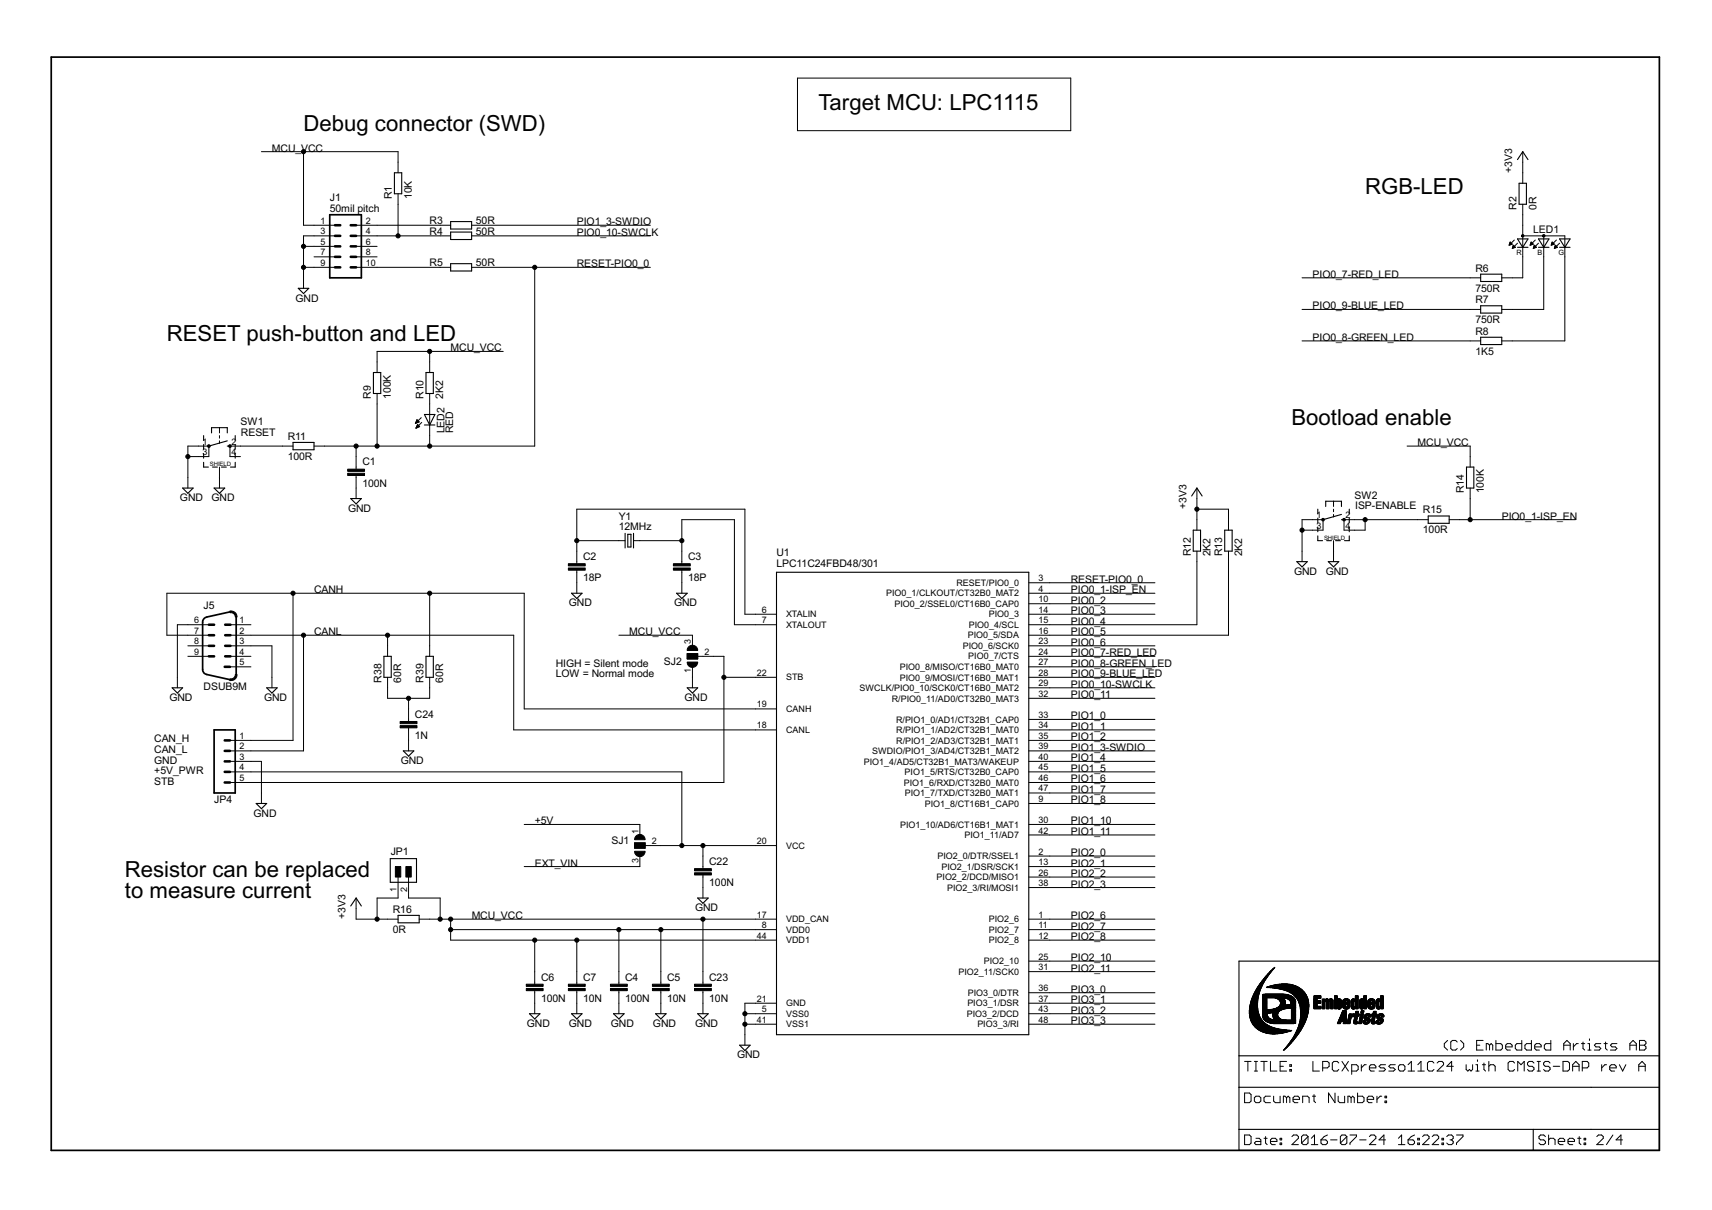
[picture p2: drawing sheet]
<svg xmlns="http://www.w3.org/2000/svg" width="297mm" height="210mm" viewBox="0 0 297 210" stroke-linecap="round" stroke-linejoin="round" font-family="sans-serif">
<defs><g id="words">
<g font-size="4.3">
<text x="52.7" y="22.7">Debug connector (SWD)</text>
<text x="142" y="19">Target MCU: LPC1115</text>
<text x="236.8" y="33.6">RGB-LED</text>
<text x="29" y="59.1">RESET push-button and LED</text>
<text x="224.1" y="73.7">Bootload enable</text>
<text x="21.7" y="152.1">Resistor can be replaced</text>
<text x="21.7" y="155.8">to measure current</text>
</g>
<g font-size="2">
<text x="47.2" y="26.3">MCU_VCC</text>
<text x="262.4" y="30" transform="rotate(-90 262.4 30)">+3V3</text>
<text x="57.2" y="34.9">J1</text>
<text x="68" y="34.5" transform="rotate(-90 68 34.5)">R1</text>
<text x="71.4" y="34.5" transform="rotate(-90 71.4 34.5)">10K</text>
<text x="57.2" y="36.7">50mil pitch</text>
<text x="74.5" y="40.7">R4</text>
<text x="74.5" y="38.9">R3</text>
<text x="82.6" y="40.7">50R</text>
<text x="82.6" y="38.9">50R</text>
<text x="100.1" y="40.9">PIO0_10-SWCLK</text>
<text x="100.1" y="39.1">PIO1_3-SWDIO</text>
<text x="263.1" y="36.3" transform="rotate(-90 263.1 36.3)">R2</text>
<text x="266" y="40.4">LED1</text>
<text x="266.6" y="36.3" transform="rotate(-90 266.6 36.3)">0R</text>
<text x="74.5" y="46.2">R5</text>
<text x="82.6" y="46.2">50R</text>
<text x="100.1" y="46.4">RESET-PIO0_0</text>
<text x="256" y="47.1">R6</text>
<text x="51.3" y="52.3">GND</text>
<text x="227.7" y="48.2">PIO0_7-RED_LED</text>
<text x="227.7" y="53.7">PIO0_9-BLUE_LED</text>
<text x="256" y="50.6">750R</text>
<text x="256" y="52.6">R7</text>
<text x="227.7" y="59.1">PIO0_8-GREEN_LED</text>
<text x="256" y="56">750R</text>
<text x="256" y="58.1">R8</text>
<text x="78.2" y="61">MCU_VCC</text>
<text x="256" y="61.5">1K5</text>
<text x="64.3" y="69.2" transform="rotate(-90 64.3 69.2)">R9</text>
<text x="67.8" y="69.2" transform="rotate(-90 67.8 69.2)">100K</text>
<text x="73.5" y="69.2" transform="rotate(-90 73.5 69.2)">R10</text>
<text x="76.9" y="69.2" transform="rotate(-90 76.9 69.2)">2K2</text>
<text x="41.7" y="73.7">SW1</text>
<text x="41.8" y="75.6">RESET</text>
<text x="49.9" y="76.3">R11</text>
<text x="77.1" y="75.2" transform="rotate(-90 77.1 75.2)">LED2</text>
<text x="78.6" y="75.2" transform="rotate(-90 78.6 75.2)">RED</text>
<text x="246" y="77.4">MCU_VCC</text>
<text x="49.9" y="79.7">100R</text>
<text x="62.9" y="80.8">C1</text>
<text x="31.2" y="87">GND</text>
<text x="36.7" y="87">GND</text>
<text x="60.4" y="88.8">GND</text>
<text x="62.9" y="84.4">100N</text>
<text x="205.8" y="88.3" transform="rotate(-90 205.8 88.3)">+3V3</text>
<text x="235" y="86.5">SW2</text>
<text x="235.1" y="88.3">ISP-ENABLE</text>
<text x="246.9" y="89.1">R15</text>
<text x="254" y="85.6" transform="rotate(-90 254 85.6)">R14</text>
<text x="257.5" y="85.6" transform="rotate(-90 257.5 85.6)">100K</text>
<text x="107.4" y="92">12MHz</text>
<text x="107.4" y="90.1">Y1</text>
<text x="246.9" y="92.5">100R</text>
<text x="260.6" y="90.1">PIO0_1-ISP_EN</text>
<text x="101.2" y="100.8">18P</text>
<text x="101.2" y="97.2">C2</text>
<text x="119.4" y="100.8">18P</text>
<text x="119.4" y="97.2">C3</text>
<text x="134.7" y="98.3">LPC11C24FBD48/301</text>
<text x="134.7" y="96.5">U1</text>
<text x="185.8" y="101.1">RESET-PIO0_0</text>
<text x="206.6" y="96.5" transform="rotate(-90 206.6 96.5)">R12</text>
<text x="210" y="96.5" transform="rotate(-90 210 96.5)">2K2</text>
<text x="212.1" y="96.5" transform="rotate(-90 212.1 96.5)">R13</text>
<text x="215.5" y="96.5" transform="rotate(-90 215.5 96.5)">2K2</text>
<text x="224.5" y="99.7">GND</text>
<text x="230" y="99.7">GND</text>
<text x="35.3" y="105.6">J5</text>
<text x="54.5" y="102.9">CANH</text>
<text x="98.7" y="105.2">GND</text>
<text x="116.9" y="105.2">GND</text>
<text x="185.8" y="106.6">PIO0_3</text>
<text x="185.8" y="104.7">PIO0_2</text>
<text x="185.8" y="102.9">PIO0_1-ISP_EN</text>
<text x="54.5" y="110.2">CANL</text>
<text x="109.2" y="110.2">MCU_VCC</text>
<text x="185.8" y="112">PIO0_6</text>
<text x="185.8" y="108.4">PIO0_4</text>
<text x="185.8" y="110.2">PIO0_5</text>
<text x="185.8" y="113.8">PIO0_7-RED_LED</text>
<text x="35.3" y="119.8">DSUB9M</text>
<text x="66.2" y="118.4" transform="rotate(-90 66.2 118.4)">R38</text>
<text x="69.6" y="118.4" transform="rotate(-90 69.6 118.4)">60R</text>
<text x="73.5" y="118.4" transform="rotate(-90 73.5 118.4)">R39</text>
<text x="76.9" y="118.4" transform="rotate(-90 76.9 118.4)">60R</text>
<text x="96.4" y="117.5">LOW = Normal mode</text>
<text x="96.4" y="115.7">HIGH = Silent mode</text>
<text x="115.2" y="115.4">SJ2</text>
<text x="185.8" y="115.7">PIO0_8-GREEN_LED</text>
<text x="185.8" y="117.5">PIO0_9-BLUE_LED</text>
<text x="185.8" y="119.3">PIO0_10-SWCLK</text>
<text x="29.4" y="121.6">GND</text>
<text x="45.8" y="121.6">GND</text>
<text x="72" y="124.5">C24</text>
<text x="118.8" y="121.6">GND</text>
<text x="185.8" y="121.1">PIO0_11</text>
<text x="185.8" y="124.8">PIO1_0</text>
<text x="26.8" y="128.8">CAN_H</text>
<text x="26.8" y="130.6">CAN_L</text>
<text x="72" y="128.2">1N</text>
<text x="185.8" y="126.6">PIO1_1</text>
<text x="185.8" y="128.4">PIO1_2</text>
<text x="185.8" y="130.3">PIO1_3-SWDIO</text>
<text x="26.8" y="132.5">GND</text>
<text x="26.8" y="134.3">+5V_PWR</text>
<text x="26.8" y="136.1">STB</text>
<text x="69.5" y="132.5">GND</text>
<text x="185.8" y="132.1">PIO1_4</text>
<text x="185.8" y="133.9">PIO1_5</text>
<text x="185.8" y="135.7">PIO1_6</text>
<text x="185.8" y="137.6">PIO1_7</text>
<text x="37.2" y="139.4">JP4</text>
<text x="44" y="141.7">GND</text>
<text x="92.8" y="143">+5V</text>
<text x="185.8" y="139.4">PIO1_8</text>
<text x="185.8" y="143">PIO1_10</text>
<text x="67.8" y="148.3">JP1</text>
<text x="106.1" y="146.4">SJ1</text>
<text x="185.8" y="144.9">PIO1_11</text>
<text x="185.8" y="148.5">PIO2_0</text>
<text x="92.8" y="150.3">EXT_VIN</text>
<text x="123.1" y="153.7">100N</text>
<text x="123.1" y="150">C22</text>
<text x="185.8" y="150.3">PIO2_1</text>
<text x="185.8" y="152.1">PIO2_2</text>
<text x="185.8" y="154">PIO2_3</text>
<text x="60" y="159.4" transform="rotate(-90 60 159.4)">+3V3</text>
<text x="68.2" y="161.8">0R</text>
<text x="68.2" y="158.4">R16</text>
<text x="81.8" y="159.4">MCU_VCC</text>
<text x="120.6" y="158.1">GND</text>
<text x="185.8" y="159.4">PIO2_6</text>
<text x="185.8" y="161.3">PIO2_7</text>
<text x="185.8" y="163.1">PIO2_8</text>
<text x="185.8" y="166.7">PIO2_10</text>
<text x="93.9" y="173.8">100N</text>
<text x="93.9" y="170.1">C6</text>
<text x="101.2" y="173.8">10N</text>
<text x="101.2" y="170.1">C7</text>
<text x="108.5" y="173.8">100N</text>
<text x="108.5" y="170.1">C4</text>
<text x="115.8" y="173.8">10N</text>
<text x="115.8" y="170.1">C5</text>
<text x="123.1" y="173.8">10N</text>
<text x="123.1" y="170.1">C23</text>
<text x="185.8" y="168.6">PIO2_11</text>
<text x="185.8" y="172.2">PIO3_0</text>
<text x="91.4" y="178.1">GND</text>
<text x="98.7" y="178.1">GND</text>
<text x="106" y="178.1">GND</text>
<text x="113.3" y="178.1">GND</text>
<text x="120.6" y="178.1">GND</text>
<text x="185.8" y="174">PIO3_1</text>
<text x="185.8" y="175.9">PIO3_2</text>
<text x="185.8" y="177.7">PIO3_3</text>
<text x="127.9" y="183.6">GND</text>
</g>
<g font-size="1.7">
<text x="55.6" y="38.8">1</text>
<text x="55.6" y="40.7">3</text>
<text x="63.5" y="38.8">2</text>
<text x="63.5" y="40.7">4</text>
<text x="55.6" y="42.5">5</text>
<text x="55.6" y="44.3">7</text>
<text x="55.6" y="46.1">9</text>
<text x="63.5" y="42.5">6</text>
<text x="63.5" y="44.3">8</text>
<text x="63.5" y="46.1">10</text>
<text x="35.1" y="77.1">1</text>
<text x="40.1" y="77.1">2</text>
<text x="35.1" y="78.9">3</text>
<text x="40.1" y="78.9">4</text>
<text x="228.4" y="89.9">1</text>
<text x="233.5" y="89.9">2</text>
<text x="228.4" y="91.7">3</text>
<text x="233.5" y="91.7">4</text>
<text x="165.9" y="101.6">RESET/PIO0_0</text>
<text x="180.2" y="100.8">3</text>
<text x="132.2" y="106.3">6</text>
<text x="136.4" y="107.1">XTALIN</text>
<text x="153.8" y="103.5">PIO0_1/CLKOUT/CT32B0_MAT2</text>
<text x="155.2" y="105.3">PIO0_2/SSEL0/CT16B0_CAP0</text>
<text x="171.5" y="107.1">PIO0_3</text>
<text x="180.2" y="102.7">4</text>
<text x="180.2" y="104.5">10</text>
<text x="180.2" y="106.3">14</text>
<text x="33.7" y="108.1">6</text>
<text x="33.7" y="109.9">7</text>
<text x="33.7" y="111.8">8</text>
<text x="33.7" y="113.6">9</text>
<text x="41.6" y="108.1">1</text>
<text x="41.6" y="109.9">2</text>
<text x="41.6" y="111.8">3</text>
<text x="41.6" y="113.6">4</text>
<text x="119.9" y="111.8" transform="rotate(-90 119.9 111.8)">3</text>
<text x="122.2" y="113.6">2</text>
<text x="132.2" y="108.1">7</text>
<text x="136.4" y="108.9">XTALOUT</text>
<text x="167.1" y="112.6">PIO0_6/SCK0</text>
<text x="167.9" y="110.8">PIO0_5/SDA</text>
<text x="168.1" y="108.9">PIO0_4/SCL</text>
<text x="180.2" y="108.1">15</text>
<text x="180.2" y="109.9">16</text>
<text x="180.2" y="111.8">23</text>
<text x="180.2" y="113.6">24</text>
<text x="41.6" y="115.4">5</text>
<text x="119.9" y="116.8" transform="rotate(-90 119.9 116.8)">1</text>
<text x="131.3" y="117.2">22</text>
<text x="136.4" y="118">STB</text>
<text x="149.1" y="119.9">SWCLK/PIO0_10/SCK0/CT16B0_MAT2</text>
<text x="156.1" y="116.2">PIO0_8/MISO/CT16B0_MAT0</text>
<text x="156.1" y="118.1">PIO0_9/MOSI/CT16B0_MAT1</text>
<text x="168" y="114.4">PIO0_7/CTS</text>
<text x="180.2" y="115.4">27</text>
<text x="180.2" y="117.2">28</text>
<text x="180.2" y="119.1">29</text>
<text x="131.3" y="122.7">19</text>
<text x="136.4" y="123.5">CANH</text>
<text x="154.7" y="121.7">R/PIO0_11/AD0/CT32B0_MAT3</text>
<text x="155.5" y="125.3">R/PIO1_0/AD1/CT32B1_CAP0</text>
<text x="180.2" y="120.9">32</text>
<text x="180.2" y="124.5">33</text>
<text x="41.6" y="128.2">1</text>
<text x="41.6" y="130">2</text>
<text x="41.6" y="131.8">3</text>
<text x="131.3" y="126.4">18</text>
<text x="136.4" y="127.2">CANL</text>
<text x="151.3" y="130.8">SWDIO/PIO1_3/AD4/CT32B1_MAT2</text>
<text x="155.5" y="127.2">R/PIO1_1/AD2/CT32B1_MAT0</text>
<text x="155.5" y="129">R/PIO1_2/AD3/CT32B1_MAT1</text>
<text x="180.2" y="131.8">40</text>
<text x="180.2" y="130">39</text>
<text x="180.2" y="126.4">34</text>
<text x="180.2" y="128.2">35</text>
<text x="41.6" y="133.7">4</text>
<text x="41.6" y="135.5">5</text>
<text x="149.9" y="132.6">PIO1_4/AD5/CT32B1_MAT3/WAKEUP</text>
<text x="156.8" y="136.3">PIO1_6/RXD/CT32B0_MAT0</text>
<text x="157" y="134.5">PIO1_5/RTS/CT32B0_CAP0</text>
<text x="180.2" y="133.7">45</text>
<text x="180.2" y="135.5">46</text>
<text x="180.2" y="137.3">47</text>
<text x="156.2" y="143.6">PIO1_10/AD6/CT16B1_MAT1</text>
<text x="157" y="138.1">PIO1_7/TXD/CT32B0_MAT1</text>
<text x="160.5" y="139.9">PIO1_8/CT16B1_CAP0</text>
<text x="180.2" y="139.1">9</text>
<text x="180.2" y="142.8">30</text>
<text x="110.8" y="149.6" transform="rotate(-90 110.8 149.6)">3</text>
<text x="110.8" y="144.6" transform="rotate(-90 110.8 144.6)">1</text>
<text x="113.1" y="146.4">2</text>
<text x="131.3" y="146.4">20</text>
<text x="136.4" y="147.2">VCC</text>
<text x="162.7" y="149.1">PIO2_0/DTR/SSEL1</text>
<text x="167.3" y="145.4">PIO1_11/AD7</text>
<text x="180.2" y="144.6">42</text>
<text x="180.2" y="148.2">2</text>
<text x="68.8" y="154.7" transform="rotate(-90 68.8 154.7)">1</text>
<text x="70.6" y="154.7" transform="rotate(-90 70.6 154.7)">2</text>
<text x="162.5" y="152.7">PIO2_2/DCD/MISO1</text>
<text x="163.4" y="150.9">PIO2_1/DSR/SCK1</text>
<text x="164.3" y="154.5">PIO2_3/RI/MOSI1</text>
<text x="180.2" y="150.1">13</text>
<text x="180.2" y="151.9">26</text>
<text x="180.2" y="153.7">38</text>
<text x="131.3" y="159.2">17</text>
<text x="132.2" y="161">8</text>
<text x="136.4" y="160">VDD_CAN</text>
<text x="136.4" y="161.8">VDD0</text>
<text x="171.5" y="160">PIO2_6</text>
<text x="171.5" y="161.8">PIO2_7</text>
<text x="180.2" y="159.2">1</text>
<text x="180.2" y="161">11</text>
<text x="131.3" y="162.8">44</text>
<text x="136.4" y="163.6">VDD1</text>
<text x="170.7" y="167.3">PIO2_10</text>
<text x="171.5" y="163.6">PIO2_8</text>
<text x="180.2" y="162.8">12</text>
<text x="180.2" y="166.5">25</text>
<text x="131.3" y="173.8">21</text>
<text x="166.3" y="169.1">PIO2_11/SCK0</text>
<text x="167.9" y="172.8">PIO3_0/DTR</text>
<text x="180.2" y="168.3">31</text>
<text x="180.2" y="171.9">36</text>
<text x="180.2" y="173.8">37</text>
<text x="131.3" y="177.4">41</text>
<text x="132.2" y="175.6">5</text>
<text x="136.4" y="174.6">GND</text>
<text x="136.4" y="178.2">VSS1</text>
<text x="136.4" y="176.4">VSS0</text>
<text x="167.8" y="176.4">PIO3_2/DCD</text>
<text x="167.8" y="174.6">PIO3_1/DSR</text>
<text x="169.6" y="178.2">PIO3_3/RI</text>
<text x="180.2" y="175.6">43</text>
<text x="180.2" y="177.4">48</text>
</g>
<g font-size="1.4">
<text x="263.1" y="44.2">R</text>
<text x="266.8" y="44.2">B</text>
<text x="270.4" y="44.2">G</text>
</g>
<g font-size="1.2">
<text x="36.4" y="80.8">SHIELD</text>
<text x="229.7" y="93.6">SHIELD</text>
</g>
</g></defs>
<g fill="#000" stroke="#000" stroke-width=".17">
<path d="M138.4 13.5v9.2zM138.4 13.5h47.4zM52.7 26.3v12.8zM52.7 26.3h16.4zM45.4 26.3h7.3zM54.5 39.1h3.6zM52.7 39.1h1.8zM61.8 39.1h3.6zM65.4 39.1h11zM69.1 28.1v1.9zM69.1 33.6v1.8zM69.1 26.3v1.8z"/>
<path d="M76.4 39.1h1.8zM81.8 39.1h1.9zM83.7 39.1h29.1zM138.4 22.7h47.4zM185.8 13.5v9.2zM264.2 39.1v3.6zM264.2 30v1.8zM264.2 35.4v1.9zM264.2 26.3v1.8zM264.2 28.1v1.9zM264.2 37.3v1.8zM52.7 48.2v1.8z"/>
<path d="M52.7 40.9v1.8zM52.7 42.7v3.7zM52.7 46.4v1.8zM54.5 40.9h3.6zM54.5 42.7h3.6zM54.5 44.6h3.6zM54.5 46.4h3.6zM52.7 40.9h1.8zM52.7 42.7h1.8zM52.7 46.4h1.8zM61.8 40.9h3.6zM61.8 42.7h3.6z"/>
<path d="M61.8 44.6h3.6zM61.8 46.4h3.6zM65.4 40.9h3.7zM65.4 46.4h11zM69.1 35.4v5.5zM69.1 40.9h7.3zM76.4 46.4h1.8zM76.4 40.9h1.8zM81.8 46.4h1.9zM81.8 40.9h1.9zM83.7 46.4h9.1zM92.8 46.4h20z"/>
<path d="M83.7 40.9h29.1zM255.1 48.2h1.8zM255.1 53.7h1.8zM255.1 59.1h1.8zM225.9 48.2h29.2zM225.9 59.1h29.2zM225.9 53.7h29.2zM261.8 42.5l.6-.1zM261.9 42.5h.1zM261.9 42.4h.4zM261.9 42.3h.4zM261.9 42.2h.4z"/>
<path d="M262 42.2h.2zM262 42.1h.1zM262 42l-.2 .5zM262 42l.4 .4zM262.4 43.1l.5-.2zM260.6 48.2h1.8zM260.6 53.7h1.8zM260.6 59.1h1.8zM262.4 43h.2zM262.4 42.9h.4zM262.4 42.9h.5zM262.5 42.8h.3z"/>
<path d="M262.5 42.7h.2zM262.6 42.5l-.2 .6zM262.7 41.6l-.6 .7zM262.6 42.5l.3 .4zM263.3 42.2l-.6 .6zM264.2 42.7v1.9zM264.2 40.9h3.6zM264.2 44.6v3.6zM262.4 48.2h1.8zM265.5 42.5l.5-.1zM265.5 42.5h.2zM265.5 42.4h.4z"/>
<path d="M265.6 42.3h.4zM265.6 42.2h.3zM265.6 42.2h.2zM265.6 42.1h.2zM265.7 42l-.2 .5zM265.7 42l.3 .4zM266 43.1l.6-.2zM266 43h.2zM266.1 42.9h.3zM266.1 42.9h.4zM266.1 42.8h.4zM266.1 42.7h.3z"/>
<path d="M266.2 42.7h.1zM266.2 42.5l-.2 .6zM266.4 41.6l-.7 .7zM266.2 42.5l.4 .4zM266.9 42.2l-.6 .6zM267.8 42.7v1.9zM267.8 40.9v1.8zM267.8 40.9h3.7zM267.8 44.6v9.1zM262.4 53.7h5.4zM269.1 42.5l.6-.1zM269.2 42.5h.1z"/>
<path d="M269.2 42.4h.3zM269.2 42.3h.4zM269.2 42.2h.4zM269.3 42.2h.2zM269.3 42.1h.1zM269.3 42l-.2 .5zM269.3 42l.4 .4zM269.7 43.1l.5-.2zM269.7 43h.2zM269.7 42.9h.4zM269.7 42.9h.5zM269.8 42.8h.3z"/>
<path d="M269.8 42.7h.2zM269.9 42.5l-.2 .6zM270 41.6l-.6 .7zM269.9 42.5l.3 .4zM269.9 42.8l.7-.6zM271.5 42.7v1.9zM271.5 40.9v1.8zM271.5 44.6v14.5zM262.4 59.1h9.1zM32.6 77.4v1.8zM32.6 77.4h1.8zM34.4 77.4h1.8z"/>
<path d="M34.4 79.2h1.8zM32.6 79.2h1.8zM36.2 77.4v1.8zM38.1 75.6v.4zM38.1 76.5v.4zM38.1 74.2v.9zM39.9 77.4v1.8zM39.9 77.4h1.8zM39.9 79.2h1.8zM49 77.4h1.8zM41.7 77.4h7.3zM54.5 77.4h1.8z"/>
<path d="M56.3 77.4h5.5zM61.8 79.2v1.8zM61.8 77.4h3.6zM61.8 77.4v1.8zM65.4 62.8v1.8zM65.4 68.3v1.8zM65.4 61v1.8zM65.4 61h9.1zM65.4 70.1v7.3zM65.4 77.4h9.1zM72.3 72.8l-.2 .6zM72.1 73.4h.1z"/>
<path d="M72.1 73.3h.3zM72.2 73.3h.4zM72.5 73.6l-.3 .7zM72.2 73.2h.5zM72.2 74.2h.2zM72.2 73.1h.4zM72.2 74.1h.4zM72.3 73h.3zM72.3 74h.5zM72.3 72.9h.2zM72.3 74h.4zM72.3 72.8l.4 .4z"/>
<path d="M72.3 73.9h.4zM72.4 73.8h.2zM72.4 73.7h.1zM72.5 73.6l.3 .4zM72.1 73.4l.6-.2zM72.2 74.3l.6-.3zM72.1 73.4l1-.9zM73.2 73.3l-1 1zM74.5 73.7v1.9zM74.5 70.1v1.8zM74.5 71.9v1.8zM74.5 62.8v1.8z"/>
<path d="M74.5 68.3v1.8zM74.5 61h12.8zM74.5 61v1.8zM74.5 77.4h18.3zM74.5 75.6v1.8zM92.8 46.4v31zM255.1 79.2v1.8zM255.1 77.4v1.8zM244.1 77.4h11zM32.6 82.8v1.9zM32.6 79.2v3.6zM38.1 81v1.8z"/>
<path d="M38.1 82.8v1.9zM61.8 82.8v1.9zM61.8 81v.4zM61.8 82.5v.3zM61.8 84.7v1.8zM100.1 95.6v1.8zM100.1 97.4v.4zM100.1 98.9v.4zM100.1 88.3v5.5zM100.1 93.8v1.8zM107.4 93.8h1.1zM100.1 93.8h7.3z"/>
<path d="M109.9 93.8h1.1zM111 93.8h7.3zM118.3 95.6v1.8zM118.3 97.4v.4zM118.3 98.9v.4zM118.3 90.1v3.7zM118.3 93.8v1.8zM118.3 90.1h9.1zM100.1 88.3h29.1zM207.7 84.7v1.8zM207.7 90.1v1.9zM207.7 95.6v1.8z"/>
<path d="M207.7 86.5v1.8zM207.7 88.3v1.8zM207.7 88.3h5.4zM213.1 90.1v1.9zM213.1 95.6v1.8zM213.1 88.3v1.8zM225.9 95.6v1.8zM225.9 92v3.6zM225.9 90.1v1.9zM225.9 90.1h1.8zM227.7 90.1h1.9zM227.7 92h1.9z"/>
<path d="M225.9 92h1.8zM229.6 90.1v1.9zM231.4 88.3v.5zM231.4 89.2v.5zM231.4 87v.9zM231.4 93.8v1.8zM231.4 95.6v1.8zM233.2 90.1v1.9zM233.2 90.1h1.8zM233.2 92h1.8zM235 92h1.9zM235 90.1h1.9z"/>
<path d="M236.9 90.1v1.9zM246 90.1h1.8zM236.9 90.1h9.1zM251.4 90.1h1.9zM253.3 90.1h1.8zM255.1 84.7v1.8zM255.1 90.1h18.2zM255.1 86.5v3.6zM29 102.9v7.3zM30.8 117.5v1.8zM30.8 108.4v9.1zM32.6 108.4h3.6z"/>
<path d="M32.6 110.2h3.6zM32.6 112h3.6zM32.6 113.9h3.6zM30.8 108.4h1.8zM29 110.2h3.6zM39.9 108.4h3.6zM39.9 110.2h3.6zM39.9 112h3.6zM39.9 113.9h3.6zM39.9 115.7h3.6zM43.5 112h3.7zM43.5 110.2h9.2z"/>
<path d="M47.2 117.5v1.8zM47.2 112v5.5zM29 102.9h21.8zM67.2 112v1.9zM67.2 117.5v1.8zM52.7 110.2h14.5zM67.2 110.2v1.8zM74.5 112v1.9zM74.5 117.5v1.8zM74.5 102.9v9.1zM50.8 102.9h23.7zM67.2 110.2h21.9z"/>
<path d="M74.5 102.9h16.5zM100.1 99.3v1.8zM100.1 101.1v1.8zM118.3 101.1v1.8zM118.3 99.3v1.8zM119.2 113.4h1.9zM119.2 113.4v.9zM120.1 117.5v1.8zM120.1 110.2v1.8zM120.1 115.7v1.8zM107.4 110.2h12.7zM121.1 113.4v.5z"/>
<path d="M121.1 113.9v.4zM119.2 114.3h1.9zM121.1 113.9h.9zM122 113.9h1.8zM123.8 113.9h1.8zM125.6 113.9v3.6zM125.6 117.5h5.5zM127.4 90.1v18.3zM129.2 88.3v18.3zM131.1 117.5h3.6zM131.1 106.6h3.6zM131.1 108.4h3.6z"/>
<path d="M127.4 108.4h3.7zM129.2 106.6h1.9zM178.5 102.9h3.6zM178.5 104.7h3.6zM178.5 106.6h3.6zM178.5 108.4h3.6zM178.5 110.2h3.6zM178.5 112h3.6zM178.5 115.7h3.6zM178.5 117.5h3.6zM178.5 113.9h3.6zM178.5 101.1h3.6z"/>
<path d="M178.5 119.3h3.6zM182.1 106.6h18.3zM182.1 102.9h18.3zM182.1 110.2h31zM182.1 113.9h18.3zM182.1 112h18.3zM182.1 104.7h18.3zM182.1 101.1h18.3zM182.1 115.7h18.3zM182.1 117.5h18.3zM182.1 119.3h18.3zM207.7 97.4v11z"/>
<path d="M182.1 108.4h25.6zM213.1 97.4v12.8zM39.9 128.4h3.6zM39.9 130.3h3.6zM39.9 132.1h3.6zM39.9 133.9h3.6zM39.9 135.7h3.6zM43.5 132.1h1.9zM43.5 128.4h7.3zM43.5 130.3h9.2zM43.5 133.9h74.8zM43.5 135.7h82.1z"/>
<path d="M45.4 137.6v1.8zM45.4 132.1v5.5zM50.8 102.9v25.5zM52.7 110.2v20.1zM67.2 119.3v1.8zM70.9 128.4v1.9zM70.9 123v1.8zM70.9 126.6v1.8zM70.9 124.8v.4zM70.9 126.3v.3zM70.9 121.1v1.9zM70.9 121.1h3.6z"/>
<path d="M67.2 121.1h3.7zM74.5 119.3v1.8zM89.1 110.2v16.4zM91 102.9v20.1zM125.6 117.5v18.2zM131.1 126.6h3.6zM131.1 123h3.6zM91 123h40.1zM89.1 126.6h42zM178.5 132.1h3.6zM178.5 133.9h3.6zM178.5 135.7h3.6z"/>
<path d="M178.5 137.6h3.6zM178.5 139.4h3.6zM178.5 130.3h3.6zM178.5 121.1h3.6zM178.5 126.6h3.6zM178.5 124.8h3.6zM178.5 128.4h3.6zM182.1 121.1h18.3zM182.1 124.8h18.3zM182.1 126.6h18.3zM182.1 128.4h18.3zM182.1 130.3h18.3z"/>
<path d="M182.1 132.1h18.3zM182.1 133.9h18.3zM182.1 135.7h18.3zM182.1 137.6h18.3zM182.1 139.4h18.3zM61.8 155.8v1.8zM61.8 157.6v1.8zM61.8 159.4h3.6zM65.4 155.8v3.6zM67.2 159.4h1.9zM65.4 159.4h1.8zM69.1 152.1v3.7z"/>
<path d="M65.4 155.8h3.7zM70.9 152.1v3.7zM70.9 155.8h5.5zM72.7 159.4h1.8zM74.5 159.4h1.9zM76.4 155.8v3.6zM76.4 159.4h1.8zM78.2 159.4v1.9zM110.1 147.1h1.8zM110.1 146.2v.9zM111 148.5v1.8zM111 143v1.8z"/>
<path d="M91 150.3h20zM91 143h20zM111.9 146.7v.4zM111.9 146.2v.5zM110.1 146.2h1.8zM111.9 146.7h.9zM112.8 146.7h1.9zM118.3 133.9v12.8zM114.7 146.7h3.6zM122 148.5v1.8zM122 152.1v1.9zM122 150.3v.4z"/>
<path d="M122 151.8v.3zM122 154v1.8zM78.2 159.4h43.8zM122 146.7v1.8zM118.3 146.7h3.7zM131.1 159.4h3.6zM131.1 146.7h3.6zM122 159.4h9.1zM122 146.7h9.1zM178.5 143h3.6zM178.5 144.8h3.6zM178.5 148.5h3.6z"/>
<path d="M178.5 150.3h3.6zM178.5 152.1h3.6zM178.5 154h3.6zM178.5 159.4h3.6zM182.1 143h18.3zM182.1 144.8h18.3zM182.1 148.5h18.3zM182.1 150.3h18.3zM182.1 152.1h18.3zM182.1 154h18.3zM182.1 159.4h18.3zM78.2 161.3v1.8z"/>
<path d="M92.8 168.6v1.8zM92.8 172.2v1.8zM92.8 170.4v.4zM92.8 171.8v.4zM92.8 174v1.9zM92.8 163.1v5.5zM78.2 163.1h14.6zM100.1 168.6v1.8zM100.1 172.2v1.8zM100.1 170.4v.4zM100.1 171.8v.4zM100.1 174v1.9z"/>
<path d="M100.1 163.1v5.5zM92.8 163.1h7.3zM107.4 168.6v1.8zM107.4 172.2v1.8zM107.4 170.4v.4zM107.4 171.8v.4zM107.4 174v1.9zM107.4 161.3v7.3zM78.2 161.3h29.2zM114.7 168.6v1.8zM114.7 172.2v1.8zM114.7 170.4v.4z"/>
<path d="M114.7 171.8v.4zM114.7 174v1.9zM114.7 161.3v7.3zM107.4 161.3h7.3zM114.7 161.3h16.4zM122 168.6v1.8zM122 172.2v1.8zM122 170.4v.4zM122 171.8v.4zM122 174v1.9zM122 159.4v9.2zM129.2 179.5v1.8z"/>
<path d="M129.2 177.7v1.8zM129.2 175.9v1.8zM129.2 174v1.9zM131.1 174h3.6zM131.1 163.1h3.6zM131.1 161.3h3.6zM131.1 177.7h3.6zM131.1 175.9h3.6zM129.2 177.7h1.9zM129.2 175.9h1.9zM129.2 174h1.9zM100.1 163.1h31z"/>
<path d="M178.5 161.3h3.6zM178.5 163.1h3.6zM178.5 166.7h3.6zM178.5 168.6h3.6zM178.5 172.2h3.6zM178.5 174h3.6zM178.5 175.9h3.6zM178.5 177.7h3.6zM182.1 161.3h18.3zM182.1 163.1h18.3zM182.1 166.7h18.3zM182.1 168.6h18.3z"/>
<path d="M182.1 172.2h18.3zM182.1 174h18.3zM182.1 175.9h18.3zM182.1 177.7h18.3zM215.9 196.9v1.7zM215.9 198.6h.9zM215.9 184.1h1.2zM215.9 189.6v1.7zM215.9 191.3h.9zM216.5 184.1v1.7zM216.8 198.6l.3-.3zM215.9 196.9h.9z"/>
<path d="M216.8 191.3l.3-.3zM215.9 189.6h.9zM217.1 197.2v1.1zM216.8 196.9l.3 .3zM217.1 189.9v1.1zM216.8 189.6l.3 .3zM217.6 198.3l.3-.3zM217.6 185.8h.6zM217.6 184.1h.6zM217.6 190.4v.6zM217.6 191l.3 .3zM217.9 197.5h.6z"/>
<path d="M217.6 198.3l.3 .3zM217.9 198h.9zM217.9 184.1v1.7zM217.9 191.3h.6zM217.9 190.2l-.3 .2zM218.5 197.5l.3 .2zM218.5 191.3l.3-.3zM217.9 190.2h.6zM218.8 197.7v.9zM217.9 198.6h.9zM218.8 184.1h1.1zM218.8 190.4v.6z"/>
<path d="M218.5 190.2l.3 .2zM219.3 197.5h.6zM219.3 184.1v1.7zM219.3 190.4v.6zM219.3 191l.3 .3zM219.6 197.2v1.1zM219.6 198.3l.3 .3zM219.6 190.2l-.3 .2zM219.6 191.3h.8zM220.4 197.7v.6zM220.4 197.7l.3-.2zM220.4 184.1v1.7z"/>
<path d="M220.4 185.8h1.2zM219.6 190.2h.8zM220.4 198.3l.3 .3zM220.7 197.5h.6zM221 190.2v.8zM221 191l.3 .3zM220.7 198.6h.6zM221.3 197.5l.3 .2zM221.3 191.3h.8zM221.6 197.7v.3zM220.4 198h1.2zM222.1 197.5h.3z"/>
<path d="M222.1 197.5v.2zM222.1 198.3h.3zM222.1 198.3v.3zM222.1 184.1v1.7zM222.1 185.8h1.1zM222.1 185h.6zM222.1 190.2v1.1zM222.4 197.5v.2zM222.1 197.7h.3zM222.4 198.3v.3zM222.1 198.6h.3zM222.7 190.2v1.1z"/>
<path d="M222.7 190.2h.2zM222.9 190.2l.3 .2zM222.1 184.1h1.1zM223.2 190.4v.9zM223.2 190.4l.3-.2zM223.5 190.2l.3 .2zM223.8 184.7h.3zM223.8 184.7v.3zM223.8 185.5h.3zM223.8 185.5v.3zM223.8 190.4v.9zM224.1 184.7v.3z"/>
<path d="M223.8 185h.3zM224.1 185.5v.3zM223.8 185.8h.3zM224.2 198.6l1.1-1.1zM224.3 190.4v.6zM224.3 190.4l.3-.2zM224.4 196.9l-.2 .3zM224.3 191l.3 .3zM224.6 190.2h.6zM224.4 196.9h.6zM224.6 191.3h.6zM225.2 190.2l.3 .2z"/>
<path d="M224.2 198.6h1.1zM225.3 197.2v.3zM225 196.9l.3 .3zM225.5 190.4v.3zM224.3 190.7h1.2zM225.8 197.2v1.1zM225.8 197.2l.3-.3zM225.8 198.3l1.1-1.1zM226 190.2v1.1zM226 190.2h.9zM226.1 196.9h.6zM225.8 198.3l.3 .3z"/>
<path d="M226.7 196.9l.2 .3zM226.1 198.6h.6zM226.9 190.2l.2 .2zM226.9 197.2v1.1zM226.9 198.3l-.2 .3zM227.1 190.4v.9zM228.1 196.9l-.6 .6zM227.5 198.6h1.1zM227.7 190.2h.6zM227.8 184.1v1.7zM227.8 185.8h1.1zM228 189.9v1.1z"/>
<path d="M228 191l.3 .3zM228.1 196.9v1.7zM229.2 197.7v.6zM229.2 198.3l.3 .3zM229.5 198.6h.5zM229.5 184.1v1.7zM229.5 184.1h.8zM229.7 197.2l-.5 .5zM230 198.6l.3-.3zM229.2 197.7h.8zM229.7 197.2l.6-.3zM230.3 198v.3z"/>
<path d="M230 197.7l.3 .3zM230.3 184.1l.3 .3zM229.5 185.3h.8zM230.5 189.6v1.7zM230.5 189.6l1.1 1.7zM230.6 184.4v.6zM230.3 185.3l.3-.3zM230.9 197.7h1.1zM231.2 184.4v1.1zM231.2 185.5l.2 .3zM231.4 184.1l-.2 .3zM231.4 185.8h.6z"/>
<path d="M231.6 189.6v1.7zM231.4 184.1h.6zM232 185.8l.3-.3zM232.2 190.2v.8zM232.2 191l.3 .3zM232 184.1l.3 .3zM232.5 191.3h.8zM232.6 197.2v1.1zM232.8 196.9l-.2 .3zM232.6 198.3l1.1-1.1zM232.8 196.9h.6zM232.6 198.3l.2 .3z"/>
<path d="M232.8 184.1l1.2 1.7zM233.3 190.2v1.1zM233.4 196.9l.3 .3zM232.8 198.6h.6zM233.7 197.2v1.1zM233.4 198.6l.3-.3zM233.9 190.2v1.1zM233.9 190.2h.2zM234 184.1l-1.2 1.7zM234.1 190.2l.3 .2zM234.2 196.9h1.2zM234.2 198.3v.3z"/>
<path d="M234.4 190.4v.9zM234.4 190.4l.3-.2zM234.5 184.7v1.7zM234.5 184.7h.9zM234.7 190.2l.3 .2zM235 190.4v.9zM235.4 196.9v.3zM235.4 197.2l-1.2 1.1zM235.4 184.7l.2 .3zM234.5 185.8h.9zM235.5 189.6v1.7zM235.5 191.3h.9z"/>
<path d="M235.6 185v.5zM235.4 185.8l.2-.3zM235.9 197.7h1.1zM236.2 184.7v1.1zM236.2 185.3l.5-.6zM236.4 191.3l.3-.3zM235.5 190.2h.9zM236.7 190.4v.6zM236.4 190.2l.3 .2zM236.7 184.7h.3zM237.2 190.4v.6zM237.2 190.4l.3-.2z"/>
<path d="M237.2 191l.3 .3zM237.5 190.2h.6zM237.6 198.6l1.1-1.1zM237.6 185v.5zM237.6 185l.3-.3zM237.9 196.9l-.3 .3zM237.6 185.5l.3 .3zM237.9 184.7h.5zM237.5 191.3h.6zM238.1 190.2l.2 .2zM238.3 190.4v.3zM237.2 190.7h1.1z"/>
<path d="M237.9 196.9h.5zM237.9 185.8h.5zM238.4 184.7l.3 .3zM237.6 198.6h1.1zM238.7 197.2v.3zM238.4 196.9l.3 .3zM238.7 185v.3zM237.6 185.3h1.1zM238.9 190.2v1.1zM238.9 190.7l.6-.5zM239.3 197.7h1.1zM239.3 185.8h.8z"/>
<path d="M239.3 185l.3-.3zM239.5 190.2h.2zM239.3 185l.3 .3zM239.6 184.7h.8zM240.1 196.9v1.7zM240.1 196.9l-.8 .8zM240.1 185.8l.3-.3zM239.6 185.3h.5zM240.3 190.2h.3zM240.3 190.2v.2zM240.3 191h.3zM240.3 191v.3z"/>
<path d="M240.1 185.3l.3 .2zM240.6 190.2v.2zM240.3 190.4h.3zM240.6 191v.3zM240.3 191.3h.3zM241 185.8h.8zM241 185l.2-.3zM241 185l.2 .3zM241.2 184.7h.9zM241.8 185.8l.3-.3zM241.2 185.3h.6zM241.8 185.3l.3 .2z"/>
<path d="M243.2 196.9l-.6 .6zM242.6 198.6h1.2zM242.6 185v.5zM242.6 185.5l.3 .3zM242.9 185.8h.6zM242.9 184.7l-.3 .3zM243.2 196.9v1.7zM243.5 185.8l.3-.3zM242.9 184.7h.6zM243.8 185v.5zM243.5 184.7l.3 .3zM244.3 197.7v.6z"/>
<path d="M244.3 198.3l.3 .3zM244.3 184.7l.6-.6zM244.3 185.8h1.1zM244.6 198.6h.6zM244.9 197.2l-.6 .5zM244.9 184.1v1.7zM245.2 198.6l.2-.3zM244.3 197.7h.9zM244.9 197.2l.5-.3zM245.4 198v.3zM245.2 197.7l.2 .3zM246 197.5h.3z"/>
<path d="M246 197.5v.2zM246 198.3h.3zM246 198.3v.3zM246.5 184.1l-.5 .6zM246 185.8h1.1zM246.3 197.5v.2zM246 197.7h.3zM246.3 198.3v.3zM246 198.6h.3zM246.5 184.1v1.7zM246.8 198.6l1.1-1.1zM247.1 196.9l-.3 .3z"/>
<path d="M247.1 196.9h.6zM247.7 184.4v1.1zM247.7 185.5l.2 .3zM246.8 198.6h1.1zM247.9 197.2v.3zM247.7 196.9l.2 .3zM247.9 184.1l-.2 .3zM247.9 185.8h.6zM248.5 198.6l1.1-1.1zM247.9 184.1h.6zM248.5 185.8l.3-.3zM248.5 197.2l.3-.3z"/>
<path d="M248.5 184.1l.3 .3zM248.8 196.9h.5zM249.3 185.8l1.2-1.1zM248.5 198.6h1.1zM249.6 197.2v.3zM249.3 196.9l.3 .3zM249.3 184.4l.3-.3zM250.2 197.5h.3zM250.2 197.5v.2zM250.2 198.3h.3zM250.2 198.3v.3zM249.6 184.1h.6z"/>
<path d="M250.5 197.5v.2zM250.2 197.7h.3zM250.5 198.3v.3zM250.2 198.6h.3zM249.3 185.8h1.2zM250.5 184.4v.3zM250.2 184.1l.3 .3zM250.6 181v.6zM250.6 181l.6-.5zM251 197.2l.3-.3zM251 185h1.2zM250.6 181.6l.6 .6z"/>
<path d="M251.3 196.9h.6zM251 198.3l.3 .3zM251.7 180.8v1.1zM251.7 181.9l.3 .3zM251.9 196.9l.2 .3zM251.6 197.7h.3zM251.9 197.7l.2 .3zM251.3 198.6h.6zM251.9 184.1v1.7zM251.9 184.1l-.9 .9zM252 180.5l-.3 .3zM252 182.2h.6z"/>
<path d="M252.1 197.2v.3zM251.9 197.7l.2-.2zM252.1 198v.3zM252.1 198.3l-.2 .3zM252 180.5h.6zM252.8 181.9l-.2 .3zM252.7 196.9h1.1zM252.7 198.3v.3zM252.6 180.5l.2 .3zM253.4 182.2l.6-.6zM253.8 196.9v.3zM252.7 198.3l1.1-1.1z"/>
<path d="M254 181v.6zM253.4 180.5l.6 .5zM254.4 184.7v.8zM254.4 185.5l.3 .3zM254.7 185.8l.3-.3zM255 185.5l.2 .3zM255.2 185.8l.3-.3zM255.5 184.7v.8zM256.1 184.7h.2zM256.1 185.8h.5zM256.2 180.5v1.7zM256.2 182.2h1.1z"/>
<path d="M256.2 181.3h.6zM256.3 184.7v1.1zM256.3 183.9v.2zM257.2 184.7h.5zM256.2 180.5h1.1zM257.5 184.4v1.1zM257.5 185.5l.2 .3zM257.9 181v1.2zM257.9 181h.2zM258.1 181l.3 .3zM258.3 184.1v1.7zM258.3 185l.3-.3z"/>
<path d="M258.4 181.3v.9zM258.4 181.3l.3-.3zM258.6 184.7h.5zM258.7 181l.3 .3zM259 181.3v.9zM259.1 184.7l.3 .3zM259.4 185v.8zM259.5 180.5v1.7zM259.5 182.2h.9zM260.4 182.2l.3-.3zM259.5 181h.9zM260.7 181.3v.6z"/>
<path d="M260.4 181l.3 .3zM261.2 181.3v.6zM261.5 181l-.3 .3zM261.2 181.9l.3 .3zM261.5 181h.6zM261.7 184.4v1.1zM261.7 185.5l.2 .3zM261.7 184.4l.2-.3zM261.9 185.8h.6zM261.5 182.2h.6zM262.1 181l.3 .3zM262.4 181.3v.3z"/>
<path d="M261.2 181.6h1.2zM261.9 184.1h.6zM262.8 185.5l-.3 .3zM262.5 184.1l.3 .3zM262.9 181.3v.6zM262.9 181.3l.3-.3zM262.9 181.9l.3 .3zM263.2 181h.8zM263.3 184.1v1.7zM263.3 184.1l.6 .6zM264.5 184.1l-.6 .6zM264 180.5v1.7z"/>
<path d="M263.2 182.2h.8zM264.5 184.1v1.7zM264.6 181.3v.6zM264.6 181.3l.3-.3zM264.6 181.9l.3 .3zM264.9 181h.8zM265 184.4v.3zM265 184.7l.3 .3zM265.3 184.1l-.3 .3zM265.3 185h.6zM265 185.5l.3 .3zM265.7 180.5v1.7z"/>
<path d="M264.9 182.2h.8zM265.3 184.1h.6zM265.9 185l.2 .3zM265.3 185.8h.6zM265.9 184.1l.2 .3zM266.1 185.3v.2zM265.9 185.8l.2-.3zM266.3 181.3v.6zM266.3 181.3l.3-.3zM266.3 181.9l.3 .3zM266.6 181h.5zM266.7 185.8h.6z"/>
<path d="M266.7 184.1h.6zM267 184.1v1.7zM267 197.2v.3zM267 197.5l.3 .2zM266.6 182.2h.5zM267.1 181l.3 .3zM267.3 196.9l-.3 .3zM267.3 197.7h.5zM267 198.3l.3 .3zM267.4 181.3v.3zM266.3 181.6h1.1zM267.8 184.4v.3z"/>
<path d="M267.8 184.7l.3 .3zM267.3 196.9h.5zM267.8 197.7l.3 .3zM267.3 198.6h.5zM267.9 181.3v.6zM267.9 181.3l.3-.3zM267.8 184.4l.3-.3zM268.1 185h.6zM267.8 185.5l.3 .3zM267.8 196.9l.3 .3zM268.1 198v.3zM267.8 198.6l.3-.3z"/>
<path d="M267.9 181.9l.3 .3zM268.2 181h.9zM268.1 184.1h.6zM268.7 185l.2 .3zM268.1 185.8h.6zM268.7 196.9v1.7zM268.7 197.7l.3-.2zM268.7 184.1l.2 .3zM268.9 185.3v.2zM268.9 185.5l-.2 .3zM269 197.5h.5zM269.1 180.5v1.7z"/>
<path d="M268.2 182.2h.9zM269.5 185h1.1zM269.5 197.5l.3 .2zM269.8 197.7v.9zM270.4 197.7v.6zM270.4 197.7l.3-.2zM270.4 198.3l.3 .3zM270.7 197.5h.5zM271.2 184.1v1.7zM271.2 185.8h.8zM270.7 198.6h.5zM271.2 197.5l.3 .2z"/>
<path d="M271.3 181v1.2zM271.3 181l.6-.5zM271.3 181.3h1.1zM271.5 197.7v.3zM270.4 198h1.1zM271.9 180.5l.5 .5zM272 185.8l.3-.3zM271.2 184.1h.8zM272.1 197.7v.6zM272.1 197.7l.2-.2zM272.3 184.4v1.1zM272 184.1l.3 .3z"/>
<path d="M272.1 198.3l.2 .3zM272.3 197.5h.6zM272.4 181v1.2zM272.9 184.7v1.1zM273.4 184.1l-.5 .6zM272.9 185h1.1zM272.3 198.6h.6zM272.9 197.5l.3 .2zM273 181v1.2zM273.5 181l-.5 .6zM273.2 197.7v.3zM272.1 198h1.1z"/>
<path d="M273.4 184.1l.6 .6zM273.5 181h.3zM273.7 197.5h.6zM274 184.7v1.1zM274 197.2v1.1zM274 198.3l.3 .3zM274.4 181h.6zM274.5 184.1v1.7zM274.5 184.1h.9zM274.7 180.8v1.1zM274.7 181.9l.3 .3zM274.8 197.5h.3z"/>
<path d="M274.8 197.5v.2zM274.8 198.3h.3zM274.8 198.3v.3zM275.1 197.5v.2zM274.8 197.7h.3zM275.1 198.3v.3zM274.8 198.6h.3zM275.4 184.1l.3 .3zM274.5 185.3h.9zM275.5 181h.3zM275.5 182.2h.6zM275.7 184.4v.6z"/>
<path d="M275.7 185l-.3 .3zM275.8 181v1.2zM275.8 180.2v.3zM276.6 182.2h.9zM276.6 181.3l.3-.3zM276.6 181.3l.3 .3zM276.9 181h.8zM277.1 198.6l1.1-1.1zM277.3 196.9l-.2 .3zM277.5 182.2l.2-.3zM276.9 181.6h.6zM277.5 181.6l.2 .3z"/>
<path d="M277.3 196.9h.6zM277.9 184.7v1.1zM277.9 185.3l.5-.6zM277.1 198.6h1.1zM278.2 197.2v.3zM277.9 196.9l.3 .3zM278.3 181h.6zM278.4 184.7h.3zM278.6 180.8v1.1zM278.6 181.9l.3 .3zM279.8 196.9l-1.1 1.7zM279.3 185v.5z"/>
<path d="M279.3 185l.3-.3zM279.4 182.2h.9zM279.4 181.3l.3-.3zM279.3 185.5l.3 .3zM279.6 184.7h.5zM279.4 181.3l.3 .3zM279.7 181h.8zM279.6 185.8h.5zM280.1 184.7l.3 .3zM280.5 181.9l-.2 .3zM279.7 181.6h.6zM280.4 197.7h1.1z"/>
<path d="M280.4 185v.3zM279.3 185.3h1.1zM280.3 181.6l.2 .3zM281 184.7l.5 1.1zM281.2 196.9v1.7zM280.4 197.7l.8-.8zM282.1 184.7l-.6 1.1zM282.8 181v1.2zM282.8 181l.5-.5zM282.8 181.3h1.1zM283.3 180.5l.6 .5zM283.9 181v1.2z"/>
<path d="M284.3 184.7v1.1zM284.3 184.7l.6-.6zM284.3 185h1.2zM284.5 180.5v1.7zM284.5 180.5h.8zM284.5 181.3h.8zM284.9 184.1l.6 .6zM285.3 180.5l.3 .3zM285.3 181.3l.3 .3zM284.5 182.2h.8zM285.5 184.7v1.1zM285.6 180.8v.2z"/>
<path d="M285.6 181l-.3 .3zM285.6 181.6v.3zM285.6 181.9l-.3 .3z"/>
<path d="M264.1 40.7h.3v.4h-.3l-.1-.2h.2h-.2z" fill-rule="evenodd"/>
<path d="M267.7 40.7h.3v.4h-.3l-.1-.2h.3h-.3z" fill-rule="evenodd"/>
<path d="M233 90h.4v.3h-.4z" fill-rule="evenodd"/>
<path d="M39.9 117.8h.2a.75 .75 0 0 0 .7-.8h.3a1.04 1.04 0 0 1-1.2 1z" fill-rule="evenodd"/>
<path d="M39.9 106a1.02 1.02 0 0 1 1.2 1h-.3v-.2a.76 .76 0 0 0-.9-.5z" fill-rule="evenodd"/>
<path d="M119.4 112.2a.92 .92 0 0 1 1.1-.2 .92 .92 0 0 1 .6 .8h-1.9z" fill-rule="evenodd"/>
<path d="M119.2 114.9h1.9a.91 .91 0 0 1-1 .9 .91 .91 0 0 1-.9-.9z" fill-rule="evenodd"/>
<path d="M110.1 147.7h1.8a.91 .91 0 0 1-.9 .9 .91 .91 0 0 1-.9-.9z" fill-rule="evenodd"/>
<path d="M110.3 145.1a.91 .91 0 0 1 1-.3 .91 .91 0 0 1 .6 .9h-1.8z" fill-rule="evenodd"/>
<circle cx="52.7" cy="26.3" r=".36"/>
<circle cx="52.7" cy="42.7" r=".36"/>
<circle cx="52.7" cy="46.4" r=".36"/>
<circle cx="69.1" cy="40.9" r=".36"/>
<circle cx="92.8" cy="46.4" r=".36"/>
<circle cx="32.6" cy="79.2" r=".36"/>
<circle cx="36.2" cy="77.4" r=".24"/>
<circle cx="39.9" cy="77.4" r=".25"/>
<circle cx="61.8" cy="77.4" r=".36"/>
<circle cx="65.4" cy="77.4" r=".36"/>
<circle cx="74.5" cy="61" r=".36"/>
<circle cx="74.5" cy="77.4" r=".36"/>
<circle cx="100.1" cy="93.8" r=".36"/>
<circle cx="118.3" cy="93.8" r=".36"/>
<circle cx="207.7" cy="88.3" r=".36"/>
<circle cx="225.9" cy="92" r=".36"/>
<circle cx="229.6" cy="90.2" r=".24"/>
<circle cx="236.9" cy="90.1" r=".36"/>
<circle cx="255.1" cy="90.1" r=".36"/>
<circle cx="50.8" cy="102.9" r=".36"/>
<circle cx="52.7" cy="110.2" r=".36"/>
<circle cx="67.2" cy="110.2" r=".36"/>
<circle cx="74.5" cy="102.9" r=".36"/>
<circle cx="125.6" cy="117.5" r=".36"/>
<circle cx="70.9" cy="121.1" r=".36"/>
<circle cx="65.4" cy="159.4" r=".36"/>
<circle cx="76.4" cy="159.4" r=".36"/>
<circle cx="78.2" cy="159.4" r=".36"/>
<circle cx="118.3" cy="146.7" r=".36"/>
<circle cx="122" cy="159.4" r=".36"/>
<circle cx="122" cy="146.7" r=".36"/>
<circle cx="78.2" cy="161.3" r=".36"/>
<circle cx="92.8" cy="163.1" r=".36"/>
<circle cx="100.1" cy="163.1" r=".36"/>
<circle cx="107.4" cy="161.3" r=".36"/>
<circle cx="114.7" cy="161.3" r=".36"/>
<circle cx="129.2" cy="175.9" r=".36"/>
<circle cx="129.2" cy="177.7" r=".36"/>
</g>
<g fill="#000" stroke="#000" stroke-width=".3">
<path d="M8.9 9.9v189.7zM8.9 9.9h279zM287.9 9.9v189.7zM57.2 37.3v10.9zM57.2 37.3h5.5zM57.2 48.2h5.5zM62.7 37.3v10.9zM35.2 107.9v8.2zM35.9 117l4 .9zM35.9 107l4-.8zM41 107v10zM37.1 126.6v11z"/>
<path d="M37.1 137.6h3.7zM37.1 126.6h3.7zM40.8 126.6v11zM8.9 199.6h279z"/>
</g>
<g fill="#000" stroke="#000" stroke-width=".19">
<path d="M68.4 30v3.6zM69.7 30v3.6zM68.4 30h1.3zM68.4 33.6h1.3zM78.2 39.7h3.6zM78.2 38.4v1.3zM78.2 38.4h3.6zM81.8 38.4v1.3zM263.6 31.8v3.6zM264.2 26.3l-.9 1.4zM264.8 31.8v3.6zM263.6 31.8h1.2z"/>
<path d="M263.6 35.4h1.2zM264.2 26.3l.9 1.4zM51.8 50h1.8zM51.8 50l.9 .9zM53.6 50l-.9 .9zM78.2 47h3.6zM78.2 45.7v1.3zM78.2 41.6h3.6zM78.2 40.3v1.3zM78.2 45.7h3.6zM81.8 45.7v1.3zM78.2 40.3h3.6z"/>
<path d="M81.8 40.3v1.3zM256.9 48.8h3.7zM256.9 47.6v1.2zM256.9 54.3h3.7zM256.9 53v1.3zM256.9 59.8h3.7zM256.9 58.5v1.3zM256.9 47.6h3.7zM260.6 47.6v1.2zM256.9 53h3.7zM260.6 53v1.3zM256.9 58.5h3.7z"/>
<path d="M260.6 58.5v1.3zM263.3 41.4l.9 1.5zM263.3 42.9h.9zM265.1 41.4l-.9 1.5zM264.2 42.9h.9zM263.3 41.4h1.8zM266.9 41.4l.9 1.5zM266.9 42.9h.9zM268.8 41.4l-1 1.5zM267.8 42.9h1zM266.9 41.4h1.9zM270.6 41.4l.9 1.5z"/>
<path d="M270.6 42.9h.9zM272.4 41.4l-.9 1.5zM271.5 42.9h.9zM270.6 41.4h1.8zM35.3 75.6v.8zM35.3 77.1v.8zM35.3 78.7v.8zM36.2 77.4l3.2-.9zM36.7 74.2v.9zM36.7 74.2h1.4zM39.4 77.4h.5zM39.4 74.2v.9z"/>
<path d="M38.1 74.2h1.3zM40.8 78.7v.8zM40.8 77.1v.8zM40.8 75.6v.8zM50.8 78h3.7zM50.8 76.8v1.2zM50.8 76.8h3.7zM54.5 76.8v1.2zM64.8 64.6v3.7zM66.1 64.6v3.7zM64.8 64.6h1.3zM64.8 68.3h1.3z"/>
<path d="M73.9 64.6v3.7zM73.6 71.9l.9 1.8zM73.6 73.7h.9zM73.6 71.9h.9zM75.2 64.6v3.7zM73.9 64.6h1.3zM73.9 68.3h1.3zM75.5 71.9l-1 1.8zM74.5 73.7h1zM74.5 71.9h1zM31.7 84.7h1.8zM31.7 84.7l.9 .9z"/>
<path d="M33.5 84.7l-.9 .9zM35.3 80.2v.8zM35.3 81h.9zM36.9 81h.8zM37.1 84.7h1.9zM37.1 84.7l1 .9zM38.4 81h.9zM39 84.7l-.9 .9zM40 81h.8zM40.8 80.2v.8zM60.9 86.5h1.8zM60.9 86.5l.9 .9z"/>
<path d="M62.7 86.5l-.9 .9zM108.5 92.5v2.6zM108.9 92.7v2.2zM108.9 94.9h.6zM109.5 92.7v2.2zM108.9 92.7h.6zM109.9 92.5v2.6zM134.7 99.3v80.2zM134.7 99.3h43.8zM207 92v3.6zM207.7 84.7l-.9 1.3zM208.3 92v3.6z"/>
<path d="M207 92h1.3zM207 95.6h1.3zM207.7 84.7l.9 1.3zM212.5 92v3.6zM213.8 92v3.6zM212.5 92h1.3zM212.5 95.6h1.3zM225 97.4h1.8zM225 97.4l.9 .9zM226.8 97.4l-.9 .9zM228.6 88.3v.9zM228.6 89.9v.8z"/>
<path d="M228.6 91.4v.8zM228.6 93v.8zM228.6 93.8h.9zM229.6 90.1l3.1-.9zM230 87v.9zM230.2 93.8h.8zM230.5 97.4h1.8zM230 87h1.4zM230.5 97.4l.9 .9zM231.7 93.8h.9zM232.3 97.4l-.9 .9zM232.7 90.1h.5z"/>
<path d="M232.7 87v.9zM231.4 87h1.3zM233.3 93.8h.8zM234.1 93v.8zM234.1 91.4v.8zM234.1 89.9v.8zM234.1 88.3v.9zM247.8 90.8h3.6zM247.8 89.5v1.3zM247.8 89.5h3.6zM251.4 89.5v1.3zM254.4 81v3.7z"/>
<path d="M255.7 81v3.7zM254.4 81h1.3zM254.4 84.7h1.3zM29.9 119.3h1.8zM31.7 119.3l-.9 .9zM46.3 119.3h1.8zM48.1 119.3l-.9 .9zM66.6 113.9v3.6zM67.9 113.9v3.6zM66.6 113.9h1.3zM66.6 117.5h1.3zM73.9 113.9v3.6z"/>
<path d="M75.2 113.9v3.6zM73.9 113.9h1.3zM73.9 117.5h1.3zM99.2 102.9h1.8zM99.2 102.9l.9 .9zM101 102.9l-.9 .9zM117.4 102.9h1.8zM117.4 102.9l.9 .9zM118.3 103.8l.9-.9zM119.2 119.3h1.9zM121.1 119.3l-1 .9zM29.9 119.3l.9 .9z"/>
<path d="M44.4 139.4h1.9zM46.3 139.4l-.9 .9zM46.3 119.3l.9 .9zM70 130.3h1.8zM70 130.3l.9 .9zM71.8 130.3l-.9 .9zM119.2 119.3l.9 .9zM44.4 139.4l1 .9zM61.8 155.8l-.9 1.4zM61.8 155.8l.9 1.4zM67.7 153.1h4.6zM67.7 148.9v4.2z"/>
<path d="M72.3 148.9v4.2zM67.7 148.9h4.6zM69.1 158.8h3.6zM121.1 155.8h1.8zM121.1 155.8l.9 .9zM122.9 155.8l-.9 .9zM69.1 160.1h3.6zM69.1 158.8v1.3zM72.7 158.8v1.3zM91.9 175.9h1.8zM91.9 175.9l.9 .9zM93.7 175.9l-.9 .9z"/>
<path d="M99.2 175.9h1.8zM99.2 175.9l.9 .9zM101 175.9l-.9 .9zM106.4 175.9h1.9zM106.4 175.9l1 .9zM108.3 175.9l-.9 .9zM113.7 175.9h1.9zM113.7 175.9l1 .9zM115.6 175.9l-.9 .9zM121.1 175.9h1.8zM121.1 175.9l.9 .9zM122.9 175.9l-.9 .9z"/>
<path d="M134.7 179.5h43.8zM178.5 99.3v80.2zM215 166.7h72.9zM287.9 166.7v16.5zM128.3 181.3h1.9zM128.3 181.3l.9 .9zM130.2 181.3l-1 .9zM215 199.6h51zM215 195.9v3.7zM215 195.9h51zM215 188.6v7.3zM215 183.2v5.4z"/>
<path d="M215 183.2h72.9zM215 166.7v16.5zM266 195.9v3.7zM266 195.9h10.1zM266 199.6h21.9zM215 188.6h61.1zM276.1 195.9h11.8zM276.1 188.6h11.8zM287.9 188.6v7.3zM287.9 195.9v3.7zM287.9 183.2v5.4z"/>
</g>
<g fill="#000" stroke="#000" stroke-width=".17">
<path d="M60.3 82.1h2.9v.4h-2.9zM60.3 81.4h2.9v.4h-2.9zM98.6 98.5h2.9v.4h-2.9zM98.6 97.8h2.9v.4h-2.9zM116.8 98.5h3v.4h-3zM116.8 97.8h3v.4h-3zM119.2 113.4h1.9v.9h-1.9zM69.4 125.9h2.9v.4h-2.9zM69.4 125.2h2.9v.3h-2.9zM68.6 150.3h.9v1.8h-.9zM70.4 150.3h1v1.8h-1zM110.1 146.2h1.8v1h-1.8z"/>
<path d="M120.5 151.4h2.9v.4h-2.9zM120.5 150.7h2.9v.4h-2.9zM91.3 171.5h2.9v.4h-2.9zM91.3 170.7h2.9v.4h-2.9zM98.6 171.5h2.9v.4h-2.9zM98.6 170.7h2.9v.4h-2.9zM105.9 171.5h2.9v.4h-2.9zM105.9 170.7h2.9v.4h-2.9zM113.2 171.5h2.9v.4h-2.9zM113.2 170.7h2.9v.4h-2.9zM120.5 171.5h2.9v.4h-2.9zM120.5 170.7h2.9v.4h-2.9z"/>
<path d="M216.8 175.9h1.6zM216.8 175.8l1.6 .1zM216.8 175.8h1.6zM216.8 175.7l1.6 .1zM216.8 175.7h1.5zM216.8 175.6l1.5 .1zM216.8 175.6h1.5zM216.8 175.5l1.5 .1zM216.8 175.5h1.5zM216.8 175.4l1.5 .1zM216.8 175.4h1.4zM216.8 175.3l1.4 .1z"/>
<path d="M216.8 175.3h1.4zM216.8 175.2l1.4 .1zM216.8 176.1l1.7 .1zM216.8 176.1h1.7zM216.8 175.2h1.4zM216.8 175.1l1.4 .1zM216.8 175.1h1.4zM216.8 175l1.4 .1zM216.8 175h1.4zM216.8 176.2h1.7zM216.8 176l1.7 .1zM216.8 176h1.7z"/>
<path d="M216.8 175.9l1.6 .1zM216.8 174.9l1.4 .1zM216.8 174.9h1.4zM216.8 174.8l1.4 .1zM216.8 176.2l1.7 .1zM216.8 174.8h1.4zM216.8 174.7l1.4 .1zM216.8 174.7h1.4zM216.8 174.6l1.4 .1zM216.8 174.6h1.4zM216.9 176.4h1.7zM216.9 176.3l1.7 .1z"/>
<path d="M216.9 176.3h1.6zM216.9 176.6h1.8zM216.9 176.5l1.8 .1zM216.9 176.5h1.8zM216.9 174.5l1.3 .1zM216.9 174.5h1.3zM216.9 174.4l1.3 .1zM216.9 174.4h1.3zM216.9 176.4l1.7 .1zM216.9 176.7h1.9zM216.9 176.6l1.8 .1zM216.9 174.3l1.3 .1z"/>
<path d="M216.9 174.3h1.3zM216.9 174.2l1.3 .1zM216.9 174.2h1.3zM217 176.8l1.9 .1zM217 176.8h1.8zM217 176.7l1.8 .1zM217 176.7h1.8zM217 174.2h1.2zM217 174.1l1.2 .1zM217 174.1h1.2zM217 176.9h1.9zM217 174l1.2 .1z"/>
<path d="M217 174h1.2zM217 173.9l1.2 .1zM217 173.9h1.2zM217 177h2zM217 176.9l1.9 .1zM217 173.8l1.2 .1zM217 173.8h1.2zM217 177.1h2zM217 177l2 .1zM217.1 173.7l1.1 .1zM217.1 173.7h1.1zM217.1 177.1h2z"/>
<path d="M217.1 173.6l1.1 .1zM217.1 173.6h1.1zM217.1 173.5l1.1 .1zM217.1 177.2h2zM217.1 177.1l2 .1zM217.1 177.2l2.1 .1zM217.1 173.5h1.1zM217.1 173.4l1.1 .1zM217.1 177.2h2.1zM217.2 177.3l2.1 .1zM217.2 177.3h2zM217.2 173.4h1z"/>
<path d="M217.2 173.3l1 .1zM217.2 177.4h2.2zM217.2 177.4h2.1zM217.2 173.3h1.1zM217.2 173.2l1.1 .1zM217.2 173.2h1.1zM217.2 177.4l2.2 .1zM217.3 173.2h1zM217.3 173.1l1 .1zM217.3 173.1h1zM217.3 177.5h2.2zM217.3 173.1h.9z"/>
<path d="M217.3 173l1 .1zM217.3 177.6h2.3zM217.3 177.5l2.3 .1zM217.3 173h1zM217.3 172.9l1 .1zM217.4 177.6l2.2 .1zM217.4 172.9h.9zM217.4 172.8l.9 .1zM217.4 177.7h2.4zM217.4 177.7h2.3zM217.4 172.8h.9zM217.4 177.7l2.4 .1z"/>
<path d="M217.4 172.7l1 .1zM217.4 177.8h2.5zM217.4 172.7h1zM217.4 172.6l1 .1zM217.4 172.6h1zM217.5 177.8h2.4zM217.5 177.8l2.5 .1zM217.5 172.6h.9zM217.5 172.5l.9 .1zM217.5 172.5h.9zM217.5 172.4l.9 .1zM217.6 177.9h2.4z"/>
<path d="M217.6 177.9h2.5zM217.6 172.4h.9zM217.6 177.9l2.6 .1zM217.6 172.3l.9 .1zM217.6 172.3h.9zM217.6 178l2.7 .1zM217.6 178h2.7zM217.6 172.2l.9 .1zM217.7 178.1h2.7zM217.7 172.2h.8zM217.7 172.1l.8 .1zM217.7 178.1h2.8z"/>
<path d="M217.7 172.1h.8zM217.8 178.1l2.8 .1zM217.8 172l.8 .1zM217.8 172h.8zM217.8 178.2h2.9zM217.8 172h.7zM217.8 171.9l.8 .1zM217.8 178.2h3zM217.8 171.9h.8zM217.9 178.2l3 .1zM217.9 171.9h.7zM217.9 171.8l.7 .1z"/>
<path d="M217.9 178.3h3.1zM217.9 171.8h.7zM217.9 171.7l.7 .1zM217.9 178.3l3.2 .1zM217.9 171.7h.8zM218 171.6l.7 .1zM218 178.4h3.3zM218 171.6h.7zM218.1 178.4h3.3zM218.1 171.5l.6 .1zM218.1 171.5h.6zM218.1 178.4l3.5 .1z"/>
<path d="M218.1 171.4l.7 .1zM218.1 171.4h.7zM218.1 178.5h3.7zM218.1 171.3l.7 .1zM218.1 171.3h.7zM218.2 178.5h3.8zM218.2 171.3h.7zM218.2 178.5l4 .1zM218.2 171.2l.7 .1zM218.2 171.2h.7zM218.3 178.6h4.1zM218.3 171.1l.6 .1z"/>
<path d="M218.3 171.1h.6zM218.3 178.6h4.4zM218.3 171l.6 .1zM218.4 178.6l4.5 .1zM218.4 171l.6 .1zM218.4 171h.6zM218.4 170.9l.6 .1zM218.4 178.7h4.9zM218.4 170.9h.6zM218.5 170.8l.5 .1zM218.5 178.7l5.3 .1zM218.5 170.8h.6z"/>
<path d="M218.5 178.8h5.6zM218.5 170.7l.6 .1zM218.6 170.7h.5zM218.6 170.6l.5 .1zM218.6 178.8h5.4zM218.7 170.6h.5zM218.7 170.5l.5 .1zM218.7 170.5h.5zM218.7 178.8l5.3 .1zM218.8 178.9h5.1zM218.8 170.4l.4 .1zM218.8 170.4h.5z"/>
<path d="M218.9 178.9h4.8zM218.9 170.3l.4 .1zM218.9 170.3h.5zM218.9 170.2l.5 .1zM218.9 178.9l4.7 .1zM219 170.2h.4zM219 179h4.5zM219 170.1h.5zM219 170.1l.4 .1zM219.1 176.3l.9 .1zM219.1 176.3h.9zM219.1 176.3h.8z"/>
<path d="M219.1 176.2l.8 .1zM219.1 176.2h.8zM219.1 176.1l.8 .1zM219.1 176.1h.8zM219.1 175.8h.8zM219.1 175.6l2.7 .1zM219.1 175.6h2.7zM219.1 175.4h2.9zM219.1 175.3l3 .1zM219.1 175.2h3.3zM219.1 173l5.3 .1zM219.1 173h5.3z"/>
<path d="M219.1 172.8l5.1 .1zM219.1 172.8h5zM219.1 172.7h4.8zM219.1 176l.8 .1zM219.1 176h.8zM219.1 175.9l.8 .1zM219.1 175.9h.8zM219.1 175.8l.8 .1zM219.1 175.8h.9zM219.1 175.7l1.2 .1zM219.1 175.7h1.5zM219.1 175.6l1.7 .1z"/>
<path d="M219.1 175.5l2.7 .1zM219.1 175.5h2.8zM219.1 175.4l2.9 .1zM219.1 175.3h3zM219.1 175.2l3.1 .1zM219.1 175.1l3.3 .1zM219.1 175.1l.7 .1zM219.1 175.1h.7zM219.1 175l.7 .1zM219.1 175h.7zM219.1 174.9l.7 .1zM219.1 174.9h.7z"/>
<path d="M219.1 174.8l.7 .1zM219.1 174.8h.7zM219.1 174.7l.7 .1zM219.1 174.7h.7zM219.1 174.6l.7 .1zM219.1 174.6h.7zM219.1 174.5l.7 .1zM219.1 174.5h.7zM219.1 174.4l.7 .1zM219.1 174.4h.7zM219.1 174.3l.7 .1zM219.1 174.3h.7z"/>
<path d="M219.1 174.2l.7 .1zM219.1 174.2h.7zM219.1 174.1l.7 .1zM219.1 174.1h.7zM219.1 174l.7 .1zM219.1 174h.7zM219.1 173.9l.7 .1zM219.1 173.9h.7zM219.1 173.8l.7 .1zM219.1 173.8h.7zM219.1 173.7l.7 .1zM219.1 173.7h.7z"/>
<path d="M219.1 173.6l.7 .1zM219.1 173.6h.7zM219.1 173.5l.7 .1zM219.1 173.5h.7zM219.1 173.4l.7 .1zM219.1 173.4h.7zM219.1 173.3l.7 .1zM219.1 173.3h.7zM219.1 173.2l.7 .1zM219.1 173.2h.7zM219.1 173.1l.7 .1zM219.1 173.1h.7z"/>
<path d="M219.1 172.9l5.2 .1zM219.1 172.9h5.1zM219.1 172.7l4.9 .1zM219.1 172.7h4.7zM219.1 172.6l4.6 .1zM219.1 172.6h4.5zM219.1 172.6h4.3zM219.1 172.5l4.2 .1zM219.1 170l.4 .1zM219.1 179h4.2zM219.1 176.4l.9 .1zM219.1 176.4h.9z"/>
<path d="M219.1 176.5h1zM219.1 170h.4zM219.1 176.6h1.1zM219.1 176.5l1 .1zM219.1 169.9l.5 .1zM219.2 170h.3zM219.2 176.6l1.1 .1zM219.2 176.6h1zM219.2 169.9h.4zM219.2 179l4 .1zM219.2 176.7h1.2zM219.2 176.7h1.1z"/>
<path d="M219.2 172.5h3.8zM219.2 169.8l.4 .1zM219.2 176.8h1.4zM219.3 176.7l1.2 .1zM219.3 169.8l.3 .1zM219.3 179.1h3.8zM219.3 176.8l1.4 .1zM219.3 169.8h.4zM219.3 169.7l.4 .1zM219.3 176.9h1.7zM219.3 176.8l1.5 .1zM219.4 169.7h.3z"/>
<path d="M219.4 176.9l3.8 .1zM219.4 177h5.4zM219.4 169.6l.4 .1zM219.4 179.1l3.5 .1zM219.4 169.6h.4zM219.5 169.6h.3zM219.5 169.5l.3 .1zM219.5 177l5.3 .1zM219.5 172.4l3.2 .1zM219.5 169.5h.4zM219.5 179.2h3.2zM219.5 177.1h5.3z"/>
<path d="M219.5 169.4l.4 .1zM219.6 177.1h5.2zM219.6 169.4l.3 .1zM219.6 169.4h.3zM219.6 169.3l.3 .1zM219.6 169.3l.4 .1zM219.7 177.1l5.1 .1zM219.7 179.2h2.8zM219.7 177.2h5.1zM219.7 169.3h.3zM219.7 169.2l.3 .1zM219.7 171.2l5.6 .1z"/>
<path d="M219.8 177.2h5zM219.8 169.2h.2zM219.8 169.2h.3zM219.8 179.2l2.5 .1zM219.8 177.2l5 .1zM219.8 171.3h5.5zM219.8 171.2h5.4zM219.8 169.1l.3 .1zM219.9 173.1h4.6zM219.9 169.1h.2zM219.9 169.1h.3zM219.9 169l.3 .1z"/>
<path d="M219.9 177.3h4.9zM219.9 171.2h5.2zM219.9 169h.3zM220 177.3l4.8 .1zM220 168.9l.2 .1zM220 168.9l.3 .1zM220 179.3h2.1zM220 168.9h.3zM220.1 177.4h4.7zM220.1 171.1l4.9 .1zM220.1 168.8l.2 .1zM220.1 168.8h.3z"/>
<path d="M220.2 168.8h.2zM220.2 177.4h4.6zM220.2 171.1h4.8zM220.2 168.7l.2 .1zM220.2 168.7h.3zM220.3 179.3h1.5zM220.3 168.6l.2 .1zM220.3 177.4l4.5 .1zM220.3 171l4.6 .1zM220.3 168.6h.2zM220.3 175.1l2.2 .1zM220.3 171.3h5.1z"/>
<path d="M220.3 168.5l.3 .1zM220.4 168.5l.2 .1zM220.4 168.5h.2zM220.5 171l4.3 .1zM220.5 168.4l.2 .1zM220.5 177.5h4.3zM220.5 168.4h.2zM220.6 168.3l.1 .1zM220.6 171h4.1zM220.6 168.3h.2zM220.7 179.3l.6 .1zM220.7 177.5h4z"/>
<path d="M220.7 175.1h1.9zM220.7 168.3h.1zM220.7 168.2l.2 .1zM220.7 171.3l4.7 .1zM220.7 170.9l3.9 .1zM220.7 168.2h.2zM220.8 168.1l.1 .1zM220.8 176l.9 .1zM220.8 176h.9zM220.8 168.1h.1zM220.9 176.3h.8zM220.9 176.2l.8 .1z"/>
<path d="M220.9 176.2h.8zM220.9 176.1l.8 .1zM220.9 176.1h.8zM220.9 175.9l.8 .1zM220.9 175.9h.8zM220.9 175.8l.8 .1zM220.9 175.8h.8zM220.9 175.7l.8 .1zM220.9 168.1h.1zM220.9 176.4l.9 .1zM220.9 168l.1 .1zM220.9 176.4h.9z"/>
<path d="M220.9 176.3l.9 .1zM220.9 175.7h.9zM220.9 175.6l.9 .1zM220.9 175l1.9 .1zM220.9 170.9h3.6zM220.9 168h.1zM220.9 177.5l3.6 .1zM220.9 176.6h1.1zM220.9 176.5l1 .1zM220.9 176.5h1zM221 176.6l1 .1zM221 176.6h1z"/>
<path d="M221 168h.1zM221 176.7h1.1zM221 176.7l1.2 .1zM221 167.9l.1 .1zM221 175h1.9zM221 171.4h4.5zM221 170.9h3.4zM221.1 176.8h1.1zM221.1 176.8l1.2 .1zM221.1 176.9h1.5zM221.1 176.8l1.3 .1zM221.2 175h1.9z"/>
<path d="M221.2 173.1h3.3zM221.2 170.8l3.1 .1zM221.3 174.9l2 .1zM221.3 171.4l4.3 .1zM221.4 173.1l1.3 .1zM221.4 174.9h2.4zM221.4 170.8h2.7zM221.5 174.8l3.3 .1zM221.5 173.2h1.3zM221.6 174.8l3.2 .1zM221.6 173.2h1.2zM221.6 171.4l4 .1z"/>
<path d="M221.6 174.8h3.2zM221.7 173.2l1.1 .1zM221.7 170.8h2.2zM221.7 173.3h1.1zM221.7 174.7l3.1 .1zM221.8 174.7l3 .1zM221.8 173.3l1.1 .1zM221.8 174.7h3zM221.8 173.4h1.1zM221.8 171.5h3.9zM221.9 174.6l2.9 .1zM221.9 173.4h1z"/>
<path d="M221.9 174.6h2.9zM221.9 173.4l1 .1zM221.9 170.7l1.8 .1zM222 174.6h2.8zM222 173.5h.9zM222 171.5l3.7 .1zM222 174.5l2.8 .1zM222 173.5l.9 .1zM222 174.5h2.8zM222 173.6h1zM222.1 174.4l2.7 .1zM222.1 173.6l.9 .1z"/>
<path d="M222.1 174.4h2.7zM222.1 174.3l.9 .1zM222.1 173.7h.9zM222.1 174.3h.9zM222.1 174.2l.9 .1zM222.1 173.8h.9zM222.1 173.7l.9 .1zM222.2 174.2h.8zM222.2 174.1l.8 .1zM222.2 174.1h.8zM222.2 174l.8 .1zM222.2 174h.8z"/>
<path d="M222.2 173.9l.8 .1zM222.2 173.9h.8zM222.2 173.8l.8 .1zM222.2 173.8h.8zM222.2 171.6h3.5zM222.3 170.7h1.1zM222.4 171.6h3.4zM222.5 171.6l3.3 .1zM222.6 171.7h3.3zM222.8 171.7h3.1zM222.9 171.7l3.1 .1zM222.9 173.1l1.6 .1z"/>
<path d="M223 171.8h3zM223.1 171.8l2.9 .1zM223.1 173.2h1.5zM223.1 174.3l1.7 .1zM223.2 171.9h2.9zM223.2 173.2h1.4zM223.3 171.9h2.8zM223.3 173.2l1.3 .1zM223.4 171.9l2.7 .1zM223.4 174.3h1.4zM223.5 173.3h1.1zM223.5 172h2.7z"/>
<path d="M223.5 173.3l1.2 .1zM223.5 173.4h1.2zM223.6 172h2.6zM223.6 173.4h1.1zM223.6 172l2.7 .1zM223.6 174.3h1.2zM223.7 173.4l1 .1zM223.7 173.5h1zM223.7 172.1h2.6zM223.8 173.5l.9 .1zM223.8 173.5h.9zM223.8 172.1h2.5z"/>
<path d="M223.8 173.6h.9zM223.8 173.6l1 .1zM223.8 172.1l2.5 .1zM223.9 173.7h.9zM223.9 172.2h2.5zM223.9 173.8h.9zM223.9 173.7l.9 .1zM223.9 174.9h.9zM223.9 174.2l.9 .1zM223.9 174.2h.9zM223.9 174h.9zM223.9 173.9l.9 .1z"/>
<path d="M223.9 173.9h.9zM223.9 173.8l.9 .1zM223.9 172.2l2.5 .1zM224 174.1l.8 .1zM224 174.1h.8zM224 174l.8 .1zM224 174.9l.8 .1zM224 172.3h2.4zM224.1 176.9l.7 .1zM224.1 176.9h.7zM224.1 176.8l.7 .1zM224.1 176.8h.7z"/>
<path d="M224.1 176.7l.7 .1zM224.1 176.7h.7zM224.1 176.6l.7 .1zM224.1 176.6h.7zM224.1 176.5l.7 .1zM224.1 176.5h.7zM224.1 176.4l.7 .1zM224.1 176.4h.7zM224.1 176.3l.7 .1zM224.1 176.3h.7zM224.1 176.2l.7 .1zM224.1 176.2h.7z"/>
<path d="M224.1 176.1l.7 .1zM224.1 176.1h.7zM224.1 176l.7 .1zM224.1 176h.7zM224.1 175.9l.7 .1zM224.1 175.9h.7zM224.1 175.8l.7 .1zM224.1 175.8h.7zM224.1 175.7l.7 .1zM224.1 175.7h.7zM224.1 175.6l.7 .1zM224.1 175.6h.7z"/>
<path d="M224.1 175.5l.7 .1zM224.1 175.5h.7zM224.1 175.4l.7 .1zM224.1 175.4h.7zM224.1 175.3l.7 .1zM224.1 175.3h.7zM224.1 175.2l.7 .1zM224.1 175.2h.7zM224.1 175.1l.7 .1zM224.1 175.1h.7zM224.1 175l.7 .1zM224.1 175h.7z"/>
<path d="M224.1 172.3h2.3zM224.1 172.3l2.4 .1zM224.2 172.4h2.3zM224.3 172.4h2.2zM224.3 172.4l2.2 .1zM224.3 172.5h2.2zM224.4 180h.4zM224.4 172.5l2.2 .1zM224.4 179.9l.4 .1zM224.4 179.9h.5zM224.4 172.6h2.2zM224.5 179.8l.4 .1z"/>
<path d="M224.5 172.6h2.1zM224.5 172.6l2.2 .1zM224.5 179.8h.4zM224.5 179.7l.5 .1zM224.5 179.7h.5zM224.5 172.7h2.2zM224.6 179.6l.4 .1zM224.6 179.6h.5zM224.6 172.7h2.1zM224.6 172.7l2.1 .1zM224.6 179.5h.5zM224.6 172.8h2.1z"/>
<path d="M224.7 179.5l.4 .1zM224.7 179.5h.5zM224.7 179.4l.5 .1zM224.7 172.8h2zM224.7 179.4h.5zM224.7 179.3l.6 .1zM224.7 172.8l2.1 .1zM224.7 179.3h.6zM224.8 172.9h2zM224.8 179.2l.5 .1zM224.8 179.2h.6zM224.8 173h2z"/>
<path d="M224.8 172.9l2 .1zM224.8 179.1l.6 .1zM224.9 179.1h.5zM224.9 179l.5 .1zM224.9 173l1.9 .1zM224.9 173h1.9zM224.9 179h.6zM224.9 173.1h1.9zM224.9 178.9l.6 .1zM224.9 178.9h.7zM224.9 173.1h2zM225 178.9h.6z"/>
<path d="M225 178.8l.6 .1zM225 173.2h1.9zM225 173.1l1.9 .1zM225 178.8h.6zM225 178.8h.7zM225 178.7l.7 .1zM225 178.7h.7zM225 173.3h1.9zM225 173.2l1.9 .1zM225.1 178.6l.6 .1zM225.1 178.6h.6zM225.1 178.6h.7z"/>
<path d="M225.1 173.3l1.8 .1zM225.1 178.5l.7 .1zM225.1 178.5h.7zM225.1 173.4h1.8zM225.2 178.4l.6 .1zM225.2 178.4h.7zM225.2 173.5h1.8zM225.2 173.4l1.7 .1zM225.2 178.3l.7 .1zM225.2 178.3h.7zM225.2 178.2l.8 .1zM225.2 178.2h.8z"/>
<path d="M225.2 173.6h1.8zM225.2 173.5l1.8 .1zM225.3 178.1l.7 .1zM225.3 178.1h.7zM225.3 173.7h1.7zM225.3 173.6l1.7 .1zM225.3 178.1h.8zM225.3 178l.8 .1zM225.3 178h.8zM225.3 173.8h1.7zM225.3 173.7l1.7 .1zM225.3 177.9l.8 .1z"/>
<path d="M225.3 177.9h.8zM225.3 177.8l.9 .1zM225.4 173.9l1.7 .1zM225.4 173.9h1.7zM225.4 173.8l1.7 .1zM225.4 177.8h.8zM225.4 177.7l.8 .1zM225.4 177.7h.9zM225.4 177.6l.9 .1zM225.4 174.1h1.7zM225.4 174l1.7 .1zM225.4 174h1.7z"/>
<path d="M225.4 177.6h.9zM225.4 177.5l.9 .1zM225.4 177.5h.9zM225.4 177.5h1zM225.4 174.2h1.7zM225.4 174.1l1.7 .1zM225.5 177.4h.9zM225.5 177.4l.9 .1zM225.5 177.3l.9 .1zM225.5 174.3h1.6zM225.5 174.2l1.6 .1zM225.5 174.2h1.6z"/>
<path d="M225.5 177.3h.9zM225.5 177.2l1 .1zM225.5 177.2h1zM225.5 177.1l1 .1zM225.5 174.4l1.6 .1zM225.5 174.4h1.6zM225.5 174.3l1.6 .1zM225.6 177.1h.9zM225.6 177l.9 .1zM225.6 177h.9zM225.6 177h1zM225.6 174.6h1.5z"/>
<path d="M225.6 174.5l1.5 .1zM225.6 174.5h1.5zM225.6 176.9l1 .1zM225.6 176.9h1zM225.6 176.8l1 .1zM225.6 176.8h1.1zM225.6 176.7l1.1 .1zM225.6 174.7l1.5 .1zM225.6 174.7h1.5zM225.6 174.6l1.5 .1zM225.6 175.1h1.5zM225.6 175l1.5 .1z"/>
<path d="M225.6 175h1.5zM225.6 174.9l1.5 .1zM225.6 174.9h1.5zM225.6 174.8l1.5 .1zM225.6 174.8h1.5zM225.6 176.7h1.1zM225.6 176.6l1.1 .1zM225.6 176.6h1.1zM225.6 176.5l1.1 .1zM225.6 176.5h1.1zM225.6 176.4l1.2 .1zM225.7 176.4h1.1z"/>
<path d="M225.7 176.3l1.1 .1zM225.7 176.3h1.1zM225.7 176.2l1.1 .1zM225.7 176.2h1.1zM225.7 176.1l1.1 .1zM225.7 175.4l1.3 .1zM225.7 175.4h1.3zM225.7 175.3l1.3 .1zM225.7 175.3h1.3zM225.7 175.2l1.3 .1zM225.7 175.2h1.4zM225.7 175.1l1.4 .1z"/>
<path d="M225.7 176.1h1.2zM225.7 176l1.2 .1zM225.7 176h1.2zM225.7 175.9l1.2 .1zM225.7 175.9h1.2zM225.7 175.8l1.2 .1zM225.7 175.8h1.2zM225.7 175.7l1.2 .1zM225.7 175.7h1.2zM225.7 175.6l1.2 .1zM225.7 175.6l1.3 .1zM225.7 175.6h1.3z"/>
<path d="M225.7 175.5l1.3 .1zM225.7 175.5h1.3zM228 175h1.2zM228 174.9l1.2 .1zM228 174.9h1.2zM228 174.8l1.2 .1zM228 174.8h1.2zM228 174.7l1.2 .1zM228 174.7h1.2zM228 174.6l1.2 .1zM228 174.6h1.2zM228 174.5l.5 .1z"/>
<path d="M228 174.5h.5zM228 174.4l.5 .1zM228 174.4h.5zM228 174.3l.5 .1zM228 174.3h.5zM228 174.2l.5 .1zM228 174.2h.5zM228 174.1l.5 .1zM228 174.1h.5zM228 174l1.2 .1zM228 174h1.2zM228 173.9l1.2 .1z"/>
<path d="M228 173.9h1.2zM228 173.8l1.2 .1zM228 173.8h1.2zM228 173.7l1.2 .1zM228 173.7h1.2zM228 173.6l1.2 .1zM228 173.6h.5zM228 173.5l.5 .1zM228 173.5h.5zM228 173.4l.5 .1zM228 173.4h.5zM228 173.3l.5 .1z"/>
<path d="M228 173.3h.5zM228 173.2l.5 .1zM228 173.2h.5zM228 173.2h1.2zM228 173.1l1.2 .1zM228 173.1h1.2zM228 173l1.2 .1zM228 173h1.2zM228 172.9l1.2 .1zM228 172.9h1.2zM228 172.8l1.2 .1zM228 172.8h1.2z"/>
<path d="M228 172.7l1.2 .1zM229.4 175h.4zM229.4 174.9l.4 .1zM229.4 174.9h.4zM229.4 174.8l.4 .1zM229.4 174.8h.4zM229.4 174.7l.4 .1zM229.4 174.7h.4zM229.4 174.6l.4 .1zM229.4 174.6h.4zM229.4 174.5l.4 .1zM229.4 174.5h.4z"/>
<path d="M229.4 174.4l.4 .1zM229.4 174.4h.4zM229.4 174.3l.4 .1zM229.4 174.3h.4zM229.4 174.2l.4 .1zM229.4 174.2h.4zM229.4 174.1l.4 .1zM229.4 174.1h.4zM229.4 174l.4 .1zM229.4 174h.4zM229.4 173.9l.4 .1zM229.4 173.9h.4z"/>
<path d="M229.4 173.8l.4 .1zM229.4 173.8h.4zM229.4 173.8h.5zM229.4 173.7l.5 .1zM229.4 173.7h.5zM229.4 173.7h.6zM229.4 173.6l1.9 .1zM229.4 173.6h1.9zM229.4 173.5l1.9 .1zM229.4 173.5h1.9zM229.4 173.4l.4 .1zM229.4 173.4h.4z"/>
<path d="M229.4 173.3l.4 .1zM229.9 173.4l.6 .1zM229.9 173.4h.6zM230 173.4h.5zM230 173.3l.4 .1zM230 173.7h.7zM230.1 173.7h.5zM230.1 173.3h.3zM230.1 175h.5zM230.1 174.9l.5 .1zM230.1 174.9h.5zM230.1 174.8l.5 .1z"/>
<path d="M230.1 174.8h.5zM230.1 174.7l.5 .1zM230.1 174.7h.5zM230.1 174.6l.5 .1zM230.1 174.6h.5zM230.1 174.5l.5 .1zM230.1 174.5h.5zM230.1 174.4l.5 .1zM230.1 174.4h.5zM230.1 174.3l.5 .1zM230.1 174.3h.5zM230.1 174.2l.5 .1z"/>
<path d="M230.1 174.2h.5zM230.1 174.1l.5 .1zM230.1 174.1h.5zM230.1 174l.5 .1zM230.1 174h.5zM230.1 173.9l.5 .1zM230.1 173.9h.5zM230.1 173.8l.5 .1zM230.1 173.8h.5zM230.1 173.7l.5 .1zM230.6 173.4l.6 .1zM230.6 173.4h.6z"/>
<path d="M230.7 173.3l.4 .1zM230.7 173.7h.6zM230.7 173.3h.4zM230.8 173.8h.5zM230.8 173.7l.5 .1zM230.8 173.7h.5zM230.9 175h.4zM230.9 174.9l.4 .1zM230.9 174.9h.4zM230.9 174.8l.4 .1zM230.9 174.8h.4zM230.9 174.7l.4 .1z"/>
<path d="M230.9 174.7h.4zM230.9 174.6l.4 .1zM230.9 174.6h.4zM230.9 174.5l.4 .1zM230.9 174.5h.4zM230.9 174.4l.4 .1zM230.9 174.4h.4zM230.9 174.3l.4 .1zM230.9 174.3h.4zM230.9 174.2l.4 .1zM230.9 174.2h.4zM230.9 174.1l.4 .1z"/>
<path d="M230.9 174.1h.4zM230.9 174l.4 .1zM230.9 174h.4zM230.9 173.9l.4 .1zM230.9 173.9h.4zM230.9 173.8l.4 .1zM230.9 173.8h.4zM231.5 175h.5zM231.5 174.9l.5 .1zM231.5 174.9h.5zM231.5 174.8l.5 .1zM231.5 174.8l1.2 .1z"/>
<path d="M231.5 174.8h1.2zM231.5 174.7l1.2 .1zM231.5 174.7h1.2zM231.5 174.6l.6 .1zM231.5 174.6h.6zM231.5 174.5l.5 .1zM231.5 174.5h.5zM231.5 174.4l.5 .1zM231.5 174.4h.5zM231.5 174.3l.5 .1zM231.5 174.3h.5zM231.5 174.2l.5 .1z"/>
<path d="M231.5 174.2h.5zM231.5 174.1l.5 .1zM231.5 174.1h.5zM231.5 174l.5 .1zM231.5 174h.5zM231.5 173.9l.5 .1zM231.5 173.9h.5zM231.5 173.8l.5 .1zM231.5 173.8h.5zM231.5 173.7l.6 .1zM231.5 173.7h.6zM231.5 173.7h1.2z"/>
<path d="M231.5 173.6l1.2 .1zM231.5 173.6h1.2zM231.5 173.5l1.2 .1zM231.5 173.5h1.2zM231.5 173.4l1.2 .1zM231.5 173.4h.5zM231.5 173.3l.5 .1zM231.5 173.3h.5zM231.5 173.2l.5 .1zM231.5 173.2h.5zM231.5 173.1l.5 .1zM231.5 173.1h.5z"/>
<path d="M231.5 173l.5 .1zM231.5 173h.5zM231.5 172.9l.5 .1zM231.5 172.9h.5zM231.5 172.8l.5 .1zM231.5 172.8h.5zM231.5 172.7l.5 .1zM232 174.8l.7 .1zM232.1 177.5l.5 .1zM232.1 177.5h.5zM232.1 174.9h.5zM232.1 173.4h.5z"/>
<path d="M232.1 177.4l.5 .1zM232.1 177.4h.5zM232.1 174.9l.5 .1zM232.1 177.3l.5 .1zM232.1 175h.5zM232.1 173.3l.5 .1zM232.2 177.3h.4zM232.2 177.2l.5 .1zM232.2 175h.3zM232.2 173.3h.3zM232.2 177.2h.5zM232.2 177.1l.5 .1z"/>
<path d="M232.2 174.6l.5 .1zM232.2 177.1h1.4zM232.2 174.6h.5zM232.2 173.7h.5zM232.3 177l1.3 .1zM232.3 177h1.3zM232.3 174.6h.4zM232.3 174.5l.4 .1zM232.3 174.5h.4zM232.3 174.4l.4 .1zM232.3 174.4h.4zM232.3 174.3l.4 .1z"/>
<path d="M232.3 174.3h.4zM232.3 174.2l.4 .1zM232.3 174.2h.4zM232.3 174.1l.4 .1zM232.3 174.1h.4zM232.3 174l.4 .1zM232.3 174h.4zM232.3 173.9l.4 .1zM232.3 173.9h.4zM232.3 173.8l.4 .1zM232.3 173.8h.4zM232.3 173.7l.4 .1z"/>
<path d="M232.3 176.9l1.3 .1zM232.3 176.9h1.3zM232.3 175l.1 .1zM232.3 176.8l1.3 .1zM232.4 176.8h1.2zM232.4 176.7l1.2 .1zM232.4 176.7h.5zM232.4 176.6l.5 .1zM232.5 176.6h.4zM232.5 176.5l.4 .1zM232.5 176.5h.4zM232.5 176.4l.4 .1z"/>
<path d="M232.5 176.4l.5 .1zM232.5 176.4h.5zM232.6 176.3l.4 .1zM232.6 176.3h.4zM232.6 176.2l.4 .1zM232.6 176.2h.4zM232.6 176.1l.5 .1zM232.6 176.1h.5zM232.7 176l.4 .1zM232.7 175.9h.4zM232.7 176h.4zM232.7 175.9l.4 .1z"/>
<path d="M232.7 175.8l.4 .1zM232.8 175.8h.8zM232.8 175.7l.8 .1zM232.8 175.7h.8zM232.8 175.6l.8 .1zM232.9 175.6l.7 .1zM232.9 175.6h.7zM232.9 175.5l.7 .1zM232.9 175.5h.7zM232.9 175.4l.7 .1zM232.9 175.4h.7zM233 175.4h.6z"/>
<path d="M233 175.3l.6 .1zM233 174.6l.5 .1zM233 174.6h.4zM233 174.5l.4 .1zM233 174.5h.4zM233 174.4l.4 .1zM233 174.4h.4zM233 174.3l.4 .1zM233 174.3h.4zM233 174.2l.4 .1zM233 174.2h1.2zM233 174.1l1.2 .1z"/>
<path d="M233 174.1h1.2zM233 174l1.2 .1zM233 174h1.2zM233 173.9l1.2 .1zM233 173.9h1.2zM233 173.9h.4zM233 173.8l.4 .1zM233 173.8h.4zM233 173.7l.4 .1zM233 173.7h.4zM233 173.7h.5zM233 174.7l1.2 .1z"/>
<path d="M233 173.5l1.2 .1zM233 174.7l1.1 .1zM233 174.7h.5zM233 173.6l.5 .1zM233 173.6h.6zM233 174.8h1.1zM233 173.5h1.2zM233 174.8l1.1 .1zM233.1 177.5l.5 .1zM233.1 177.5h.5zM233.1 177.4l.5 .1zM233.1 177.4h.5z"/>
<path d="M233.1 174.8l1 .1zM233.1 173.5h1zM233.1 173.4l1 .1zM233.1 177.3l.5 .1zM233.1 177.3h.5zM233.1 177.2l.5 .1zM233.1 177.2h.5zM233.1 177.1l.5 .1zM233.1 174.9h.9zM233.1 173.4h.9zM233.2 176.7h.4zM233.2 176.6l.4 .1z"/>
<path d="M233.2 176.6h.4zM233.2 176.5l.4 .1zM233.2 176.5h.4zM233.2 176.4l.4 .1zM233.2 176.4h.4zM233.2 176.3l.4 .1zM233.2 176.3h.4zM233.2 176.2l.4 .1zM233.2 174.9l.8 .1zM233.2 173.4h.8zM233.2 176.2h.4zM233.2 176.1l.4 .1z"/>
<path d="M233.2 176.1h.4zM233.2 176l.4 .1zM233.2 176h.4zM233.2 175.9l.4 .1zM233.2 175.9h.4zM233.2 175.8l.4 .1zM233.2 175h.7zM233.2 173.3l.7 .1zM233.3 175h.6zM233.3 173.3h.6zM233.5 175l.2 .1zM233.6 173.6h.6z"/>
<path d="M233.7 174.7h.5zM233.7 174.6l.5 .1zM233.7 174.6h.5zM233.7 173.6l.5 .1zM233.7 177.5l.5 .1zM233.7 174.5l.5 .1zM233.7 174.5h.5zM233.7 174.4l.5 .1zM233.7 173.9h.5zM233.7 173.8l.5 .1zM233.7 173.8h.5zM233.7 173.7l.5 .1z"/>
<path d="M233.7 173.7h.5zM233.8 177.5h.4zM233.8 177.4l.4 .1zM233.8 177.4h.4zM233.8 177.3l.5 .1zM233.8 177.3h.5zM233.8 177.2l.5 .1zM233.8 177.2h.5zM233.8 177.1l.5 .1zM233.8 177.1h.5zM233.8 177l.5 .1zM233.9 177h.4z"/>
<path d="M233.9 176.9l.4 .1zM233.9 176.9h.4zM233.9 176.8l.4 .1zM233.9 176.8h.5zM233.9 176.7l.5 .1zM233.9 176.7h.5zM234 176.6l.4 .1zM234 176.6h.4zM234 176.5l.4 .1zM234 176.5h.4zM234 176.4l.5 .1zM234 176.4h.6z"/>
<path d="M234 176.3l.8 .1zM234 176.3h.8zM234 176.2l.8 .1zM234 176.2h.8zM234.1 176.1l.7 .1zM234.1 176.1h.8zM234.1 176l.4 .1zM234.1 176h.4zM234.1 175.9l.4 .1zM234.1 175.9h.4zM234.4 174.6h.5zM234.4 174.5l.5 .1z"/>
<path d="M234.4 174.5h.5zM234.4 174.4l.5 .1zM234.4 174.4h.5zM234.4 174.3l.5 .1zM234.4 174.3h.5zM234.4 174.2l.5 .1zM234.4 174.2h.5zM234.4 174.1l.5 .1zM234.4 174.1h.5zM234.4 174l.5 .1zM234.4 174h.5zM234.4 173.9l.5 .1z"/>
<path d="M234.4 173.9h.5zM234.4 173.8l.5 .1zM234.4 173.8h.5zM234.4 173.7l.5 .1zM234.4 173.7h.5zM234.4 173.7h.6zM234.4 174.7l1.2 .1zM234.4 174.7h1.2zM234.4 173.6l1.2 .1zM234.4 173.6h1.2zM234.4 173.5l1.2 .1zM234.5 174.6l.5 .1z"/>
<path d="M234.5 174.8l.7 .1zM234.5 174.8l1.1 .1zM234.5 174.8h1.1zM234.5 173.5h1.1zM234.5 173.4l1.1 .1zM234.5 176l.4 .1zM234.5 174.9h.6zM234.5 173.4h.6zM234.6 176l.3 .1zM234.6 176h.3zM234.6 174.9l.5 .1zM234.6 173.4h.5z"/>
<path d="M234.6 175h.4zM234.6 173.3l.4 .1zM234.7 175.9l.2 .1zM234.7 175.9h.2zM234.7 173.3h.3zM234.8 175.9h.1zM234.8 175l.1 .1zM234.8 177.4h.7zM234.9 177.4h.6zM234.9 177.3l.6 .1zM234.9 177.3h.6zM234.9 177.2l.6 .1z"/>
<path d="M234.9 177.5h.6zM234.9 177.4l.6 .1zM234.9 176.2h.9zM234.9 177.2h.5zM234.9 177.1l.5 .1zM234.9 177.1h.5zM234.9 177l.5 .1zM234.9 177h.5zM234.9 176.9l.5 .1zM234.9 176.9h.5zM234.9 176.2l.8 .1zM234.9 176.1l.9 .1z"/>
<path d="M234.9 176.1h.9zM234.9 176l.9 .1zM234.9 176h.9zM235 177.5l.5 .1zM235 176.8l.4 .1zM235 176.8h.4zM235 176.7l.4 .1zM235 176.7h.4zM235 175.9l.9 .1zM235 175.9h.9zM235 176.6l.5 .1zM235 176.6h.5z"/>
<path d="M235 176.5l.5 .1zM235 177.6h.4zM235 173.7h.6zM235.1 176.5h.4zM235.1 176.4l.4 .1zM235.1 176.4h.4zM235.1 176.3l.4 .1zM235.1 176.3h.4zM235.1 174.6l.5 .1zM235.1 174.6h.5zM235.1 173.7l.5 .1zM235.1 173.7h.5z"/>
<path d="M235.2 175.9h.4zM235.2 175.8l.4 .1zM235.2 175.8h.4zM235.2 174.6h.4zM235.2 174.5l.4 .1zM235.2 174.5h.4zM235.2 174.4l.4 .1zM235.2 174.4h.4zM235.2 174.3l.4 .1zM235.2 174.3h.4zM235.2 174.2l.4 .1zM235.2 174.2h.4z"/>
<path d="M235.2 174.1l.4 .1zM235.2 174.1h.4zM235.2 174l.4 .1zM235.2 174h.4zM235.2 173.9l.4 .1zM235.2 173.9h.4zM235.2 173.8l.4 .1zM235.2 173.8h.4zM235.2 173.4h.4zM235.2 173.3l.4 .1zM235.2 173.3h.4zM235.2 173.2l.4 .1z"/>
<path d="M235.2 173.2h.4zM235.2 173.1l.4 .1zM235.2 173.1h.4zM235.2 173l.4 .1zM235.2 173h.4zM235.2 172.9l.4 .1zM235.2 172.9h.4zM235.2 172.8l.4 .1zM235.2 172.8h.4zM235.2 172.7l.4 .1zM235.2 175.8h.5zM235.2 175.7l.5 .1z"/>
<path d="M235.2 175.7h.5zM235.2 175.6l.5 .1zM235.2 175h.4zM235.2 174.9l.4 .1zM235.2 174.9h.4zM235.2 174.8l.4 .1zM235.2 175.6l.4 .1zM235.2 175.6h.5zM235.2 175.5l.5 .1zM235.2 175.5h.5zM235.3 175.4l.4 .1zM235.7 177.5l.5 .1z"/>
<path d="M235.7 177.5h.5zM235.8 177.4l.4 .1zM235.8 177.4h.4zM235.8 177.3l.4 .1zM235.8 177.3h.4zM235.8 177.2l.4 .1zM235.8 177.2h.5zM235.8 177.1l.5 .1zM235.8 177.1h.5zM235.9 177.1h.4zM235.9 177l.4 .1zM235.9 177h.4z"/>
<path d="M235.9 176.9l.4 .1zM235.9 176.9h.4zM235.9 176.8l.4 .1zM235.9 176.8h.4zM235.9 176.7l.4 .1zM235.9 174.7h1.2zM235.9 174.6l.5 .1zM235.9 174.6h.5zM235.9 174.6h.4zM235.9 174.5l.4 .1zM235.9 174.5h.4zM235.9 174.4l.4 .1z"/>
<path d="M235.9 174.4h.4zM235.9 174.3l.4 .1zM235.9 174.3h.4zM235.9 174.2l.4 .1zM235.9 174.2h.4zM235.9 174.1l.4 .1zM235.9 174.1h.4zM235.9 174l.4 .1zM235.9 174h.4zM235.9 173.9l.4 .1zM235.9 173.9h.4zM235.9 173.8l.4 .1z"/>
<path d="M235.9 173.8h.4zM235.9 173.7l.4 .1zM235.9 173.7h.5zM235.9 173.7h.6zM235.9 173.6l1.2 .1zM235.9 174.8h1.2zM235.9 174.7l1.2 .1zM235.9 173.6h1.2zM235.9 173.5l1.2 .1zM235.9 173.5h1.2zM235.9 176.7h.4zM235.9 176.7h.5z"/>
<path d="M235.9 176.6l.5 .1zM235.9 176.6h.5zM235.9 174.8l.7 .1zM235.9 174.8l1.2 .1zM235.9 173.4l1.2 .1zM236 176.6h.4zM236 176.5l.4 .1zM236 176.5h.4zM236 176.4l.4 .1zM236 176.3l.5 .1zM236 176.3h.5zM236 176.2l.5 .1z"/>
<path d="M236 174.9h.6zM236 173.4h.6zM236 176.4h.4zM236 176.2h.5zM236 176.1l.5 .1zM236 176.1h.5zM236 176l.5 .1zM236 174.9l.5 .1zM236 173.4h.5zM236.1 176l.4 .1zM236.1 176h.4zM236.1 175.9l.4 .1z"/>
<path d="M236.1 175.9h.4zM236.1 175h.4zM236.1 173.3l.4 .1zM236.1 175h.3zM236.1 175.7h.5zM236.1 175.7l.5 .1zM236.1 175.6l.5 .1zM236.1 175.6h.5zM236.1 175.5l.5 .1zM236.1 175.5h.5zM236.1 173.3h.3zM236.2 175.5h.4z"/>
<path d="M236.2 175.4l.4 .1zM236.2 175.4h.4zM236.2 175.3l.4 .1zM236.2 175l.1 .1zM236.5 177.3h.5zM236.5 177.2l.4 .1zM236.5 177.2h.4zM236.5 177.4h1.1zM236.5 177.3l1.1 .1zM236.5 173.7h.6zM236.5 177.1l.4 .1zM236.5 177.1h.4z"/>
<path d="M236.5 177.5h1zM236.5 177.4l1 .1zM236.5 174.6l.6 .1zM236.6 177.5h.8zM236.6 174.6h.5zM236.6 173.8h.5zM236.6 173.7l.5 .1zM236.6 173.7h.5zM236.6 174.5l.5 .1zM236.6 174.5h.5zM236.6 174.4l.5 .1zM236.6 174.4h.5z"/>
<path d="M236.6 174.3l.5 .1zM236.6 174.3h.5zM236.6 174.2l.5 .1zM236.6 174.2h.5zM236.6 174.1l.5 .1zM236.6 174.1h.5zM236.6 174l.5 .1zM236.6 174h.5zM236.6 173.9l.5 .1zM236.6 173.9h.5zM236.6 173.8l.5 .1zM236.6 173.4h.5z"/>
<path d="M236.6 173.3l.5 .1zM236.6 173.3h.5zM236.6 173.2l.5 .1zM236.6 173.2h.5zM236.6 173.1l.5 .1zM236.6 173.1h.5zM236.6 173l.5 .1zM236.6 173h.5zM236.6 172.9l.5 .1zM236.6 172.9h.5zM236.6 172.8l.5 .1zM236.6 172.8h.5z"/>
<path d="M236.6 172.7l.5 .1zM236.6 177.5l.8 .1zM236.6 176.6h.9zM236.6 176.6h.8zM236.6 176.5h.7zM236.6 176.4l.6 .1zM236.6 176.4h.5zM236.6 176.3l.5 .1zM236.7 176.7h.9zM236.7 176.5l.6 .1zM236.7 175h.4zM236.7 174.9l.4 .1z"/>
<path d="M236.7 174.9h.4zM236.7 174.8l.4 .1zM236.7 177.6h.6zM236.7 176.6l.8 .1zM236.7 176.3h.4zM236.7 176.2l.5 .1zM236.7 176.2h.5zM236.7 176.2h.6zM236.7 176.7l1 .1zM236.7 176.1l1.1 .1zM236.8 176.8h.9zM236.8 176.1h1z"/>
<path d="M236.8 176l1 .1zM236.8 177.6l.4 .1zM236.8 176.8l.9 .1zM236.9 176.8l.8 .1zM236.9 176h.9zM236.9 175.9l.8 .1zM237 176.9h.7zM237 175.9h.7zM237.1 176.9l.6 .1zM237.1 177h.6zM237.1 175.9h.5zM237.2 177h.5z"/>
<path d="M237.2 177.3h.4zM237.2 177.2l.5 .1zM237.2 177.2h.5zM237.2 177l.5 .1zM237.3 177.1l.4 .1zM237.3 177.1h.4zM237.3 176.2h.5zM237.3 174.6h.5zM237.3 174.5l.5 .1zM237.3 174.5h.5zM237.3 174.4l.5 .1zM237.3 174.4h.5z"/>
<path d="M237.3 174.3l.5 .1zM237.3 174.3h.5zM237.3 174.2l.5 .1zM237.3 174.2h1.3zM237.3 174.1l1.3 .1zM237.3 174.1h1.3zM237.3 174l1.3 .1zM237.3 174h1.3zM237.3 173.9l1.3 .1zM237.3 173.9h1.3zM237.3 173.9h.5zM237.3 173.8l.5 .1z"/>
<path d="M237.3 173.8h.5zM237.3 174.7l1.2 .1zM237.3 174.7h.5zM237.3 174.6l.5 .1zM237.3 173.7l.5 .1zM237.3 173.7h.5zM237.3 173.6l.5 .1zM237.3 173.6h.6zM237.4 174.7l1.1 .1zM237.4 173.5l1.1 .1zM237.4 173.5h1.1zM237.4 176.2h.4z"/>
<path d="M237.4 174.8h1.1zM237.4 174.8l1.1 .1zM237.4 176.4h.4zM237.4 176.3l.4 .1zM237.4 176.3h.4zM237.4 176.2l.4 .1zM237.4 174.8l1 .1zM237.4 173.4l1.1 .1zM237.5 174.9h.9zM237.5 173.4h.9zM237.5 174.9l.9 .1zM237.6 175h.7z"/>
<path d="M237.6 173.3l.7 .1zM237.6 175h.6zM237.7 173.3h.5zM237.8 175l.2 .1zM237.9 177.4h.7zM237.9 177.3l.7 .1zM237.9 177.3h.7zM237.9 177.2l.7 .1zM237.9 177.2h.5zM238 177.5h.6zM238 177.4l.6 .1zM238 177.2h.4z"/>
<path d="M238 177.1l.4 .1zM238 177.1h.4zM238 177l.4 .1zM238 176.2h.8zM238 177h.5zM238 176.9l.5 .1zM238 176.9h.5zM238 176.2l.8 .1zM238 176.1l.8 .1zM238 176.1h.9zM238 176l.9 .1zM238 176h.9z"/>
<path d="M238 173.6h.5zM238 175.9l.9 .1zM238 175.9h.9zM238 177.5l.5 .1zM238 176.8l.5 .1zM238 176.8h.5zM238 176.7l.5 .1zM238 176.7h.5zM238 174.7h.5zM238 174.6l.5 .1zM238 173.6l.5 .1zM238.1 176.7h.4z"/>
<path d="M238.1 176.6l.4 .1zM238.1 176.6h.4zM238.1 176.5l.4 .1zM238.1 174.6h.4zM238.1 174.5l.4 .1zM238.1 174.5h.4zM238.1 174.4l.4 .1zM238.1 173.7h.4zM238.1 177.6h.4zM238.1 176.5h.4zM238.1 176.4l.5 .1zM238.1 176.4h.5z"/>
<path d="M238.1 176.3l.5 .1zM238.1 173.9h.5zM238.1 173.8l.5 .1zM238.1 173.8h.5zM238.1 173.7l.5 .1zM238.1 173.7h.5zM238.1 176.3h.5zM238.2 175.9h.5zM238.2 175.8l.5 .1zM238.2 175.8h.5zM238.3 175.8h.4zM238.3 175.7l.4 .1z"/>
<path d="M238.3 175.7h.4zM238.3 175.6l.4 .1zM238.3 175.6h.5zM238.3 175.5l.5 .1zM238.3 175.5h.5zM238.3 175.4l.5 .1zM238.7 177.3l1.2 .1zM238.7 177.3h.5zM238.7 177.2l.5 .1zM238.7 177.2h.5zM238.7 177.1l.5 .1zM238.8 177.4h1z"/>
<path d="M238.8 177.4h1.1zM238.8 174.5h.4zM238.8 174.4l.4 .1zM238.8 174.4h.4zM238.8 174.3l.4 .1zM238.8 174.3h.4zM238.8 174.2l.4 .1zM238.8 174.2h.4zM238.8 174.1l.4 .1zM238.8 174.1h.4zM238.8 174l.4 .1zM238.8 174h.4z"/>
<path d="M238.8 173.9l.4 .1zM238.8 173.9h.4zM238.8 173.8l.4 .1zM238.8 173.8h.4zM238.8 177.1h.4zM238.8 177.5h.9zM238.8 177.4l1 .1zM238.8 174.7l1.2 .1zM238.8 174.7h1.2zM238.8 174.6l.6 .1zM238.8 174.6h.5zM238.8 174.5l.5 .1z"/>
<path d="M238.8 173.8h.5zM238.8 173.7l.5 .1zM238.8 173.7h.5zM238.8 173.7h.6zM238.8 173.6l1.2 .1zM238.8 173.6h1.2zM238.8 174.8l1.2 .1zM238.8 174.8h1.2zM238.8 173.5l1.2 .1zM238.8 173.5h1.2zM238.9 177.5l.7 .1zM238.9 174.8l.6 .1z"/>
<path d="M238.9 173.4l1.1 .1zM238.9 176.6h.9zM238.9 176.6h.8zM238.9 176.5l.7 .1zM238.9 176.5h.6zM238.9 176.4l.6 .1zM238.9 176.4l.5 .1zM238.9 176.4h.5zM238.9 176.3l.5 .1zM238.9 176.3h.5zM238.9 174.9l.6 .1zM238.9 174.9h.6z"/>
<path d="M238.9 173.4h.6zM238.9 173.4h.5zM238.9 177.6h.7zM238.9 176.7h1zM239 176.6l.8 .1zM239 176.3h.4zM239 176.2l.4 .1zM239 176.2h.4zM239 175h.4zM239 173.3l.4 .1zM239 176.7h.9zM239 176.2h.5z"/>
<path d="M239 176.7l.9 .1zM239 176.1l1.1 .1zM239 176.1h1.1zM239 173.3h.4zM239.1 176.8h.8zM239.1 176l1 .1zM239.1 177.6l.3 .1zM239.1 176.8l.9 .1zM239.1 176l.9 .1zM239.1 175l.1 .1zM239.2 176.8l.8 .1zM239.2 176h.9z"/>
<path d="M239.2 176.9h.8zM239.2 175.9l.8 .1zM239.3 175.9h.6zM239.3 176.9l.7 .1zM239.3 177h.7zM239.4 175.9h.4zM239.4 177.3h.5zM239.4 177h.6zM239.4 174.6l.6 .1zM239.4 173.7h.6zM239.5 177.2l.4 .1zM239.5 174.6h.5z"/>
<path d="M239.5 173.7h.5zM239.5 177.2h.4zM239.5 177.2h.5zM239.5 177.1h.5zM239.5 177l.5 .1zM239.5 174.5l.5 .1zM239.5 174.5h.5zM239.5 173.8l.5 .1zM239.5 173.8h.5zM239.5 173.7l.5 .1zM239.5 177.1l.5 .1zM239.5 174.4l.5 .1z"/>
<path d="M239.5 174.4h.5zM239.5 174.3l.5 .1zM239.5 174.3h.5zM239.5 174.2l.5 .1zM239.5 174.2h.5zM239.5 174.1l.5 .1zM239.5 174.1h.5zM239.5 174l.5 .1zM239.5 174h.5zM239.5 173.9l.5 .1zM239.5 173.9h.5zM239.5 173.4h.5z"/>
<path d="M239.5 173.3l.5 .1zM239.5 173.3h.5zM239.5 173.2l.5 .1zM239.5 173.2h.5zM239.5 173.1l.5 .1zM239.5 173.1h.5zM239.5 173l.5 .1zM239.5 173h.5zM239.5 172.9l.5 .1zM239.5 172.9h.5zM239.5 172.8l.5 .1zM239.5 172.8h.5z"/>
<path d="M239.5 172.7l.5 .1zM239.6 176.2h.5zM239.6 175h.4zM239.6 174.9l.4 .1zM239.6 174.9h.4zM239.6 174.8l.4 .1zM239.7 176.4h.4zM239.7 176.3l.4 .1zM239.7 176.3h.4zM239.7 176.2l.4 .1zM222.7 182.1l.1 .1zM222.7 182.1h.1z"/>
<path d="M222.8 182.1h.1zM222.8 182l.1 .1zM222.9 181.9l.1 .1zM222.9 181.9h.2zM223 181.8l.1 .1zM223.1 181.8h.1zM223.1 181.7l.1 .1zM223.1 181.7h.2zM223.2 181.6l.1 .1zM223.2 181.6h.2zM223.3 181.5l.1 .1zM223.3 181.5h.2z"/>
<path d="M223.3 181.4l.2 .1zM223.4 181.4h.2zM223.4 181.3l.2 .1zM223.4 181.3h.3zM223.5 181.2l.2 .1zM223.5 181.2h.3zM223.6 181.2h.2zM223.6 181.1l.2 .1zM223.6 181.1h.2zM223.6 181l.3 .1zM223.7 181l.2 .1zM223.7 181h.3z"/>
<path d="M223.7 180.9l.3 .1zM223.8 180.9h.3zM223.8 180.8l.3 .1zM223.8 180.8h.3zM223.8 180.7l.4 .1zM223.9 180.7h.3zM223.9 180.6l.4 .1zM223.9 180.6h.4zM224 180.5l.3 .1zM224 180.5l.4 .1zM224 180.5h.4zM224 180.4l.4 .1z"/>
<path d="M224.1 180.4h.4zM224.1 180.3l.4 .1zM224.2 180.3h.4zM224.2 180.2l.4 .1zM224.3 180.2h.3zM224.3 180.1l.3 .1zM224.3 180.1h.4zM224.3 180l.4 .1z"/>
</g>
<g fill="#000" stroke="#000" stroke-width=".44">
<path d="M58.1 39.1h.9zM60.9 39.1h.9zM58.1 40.9h.9zM58.1 42.7h.9zM58.1 44.6h.9zM58.1 46.4h.9zM60.9 40.9h.9zM60.9 42.7h.9zM60.9 44.6h.9zM60.9 46.4h.9zM36.2 108.4h.9zM36.2 110.2h.9z"/>
<path d="M36.2 112h.9zM36.2 113.9h.9zM39 115.7h.9zM39.1 108.4h.9zM39.1 110.2h.9zM39.1 112h.9zM39.1 113.9h.9zM39 132.1h.9zM39 130.3h.9zM39 128.4h.9zM39 135.7h.9zM39 133.9h.9z"/>
</g>
<path d="M35.2 116.1a.9 .9 0 0 0 .7 .9M35.9 107l-.3 .1a.9 .9 0 0 0-.4 .8" fill="none" stroke="#000" stroke-width=".3"/>
<use href="#words"/>
</svg>
